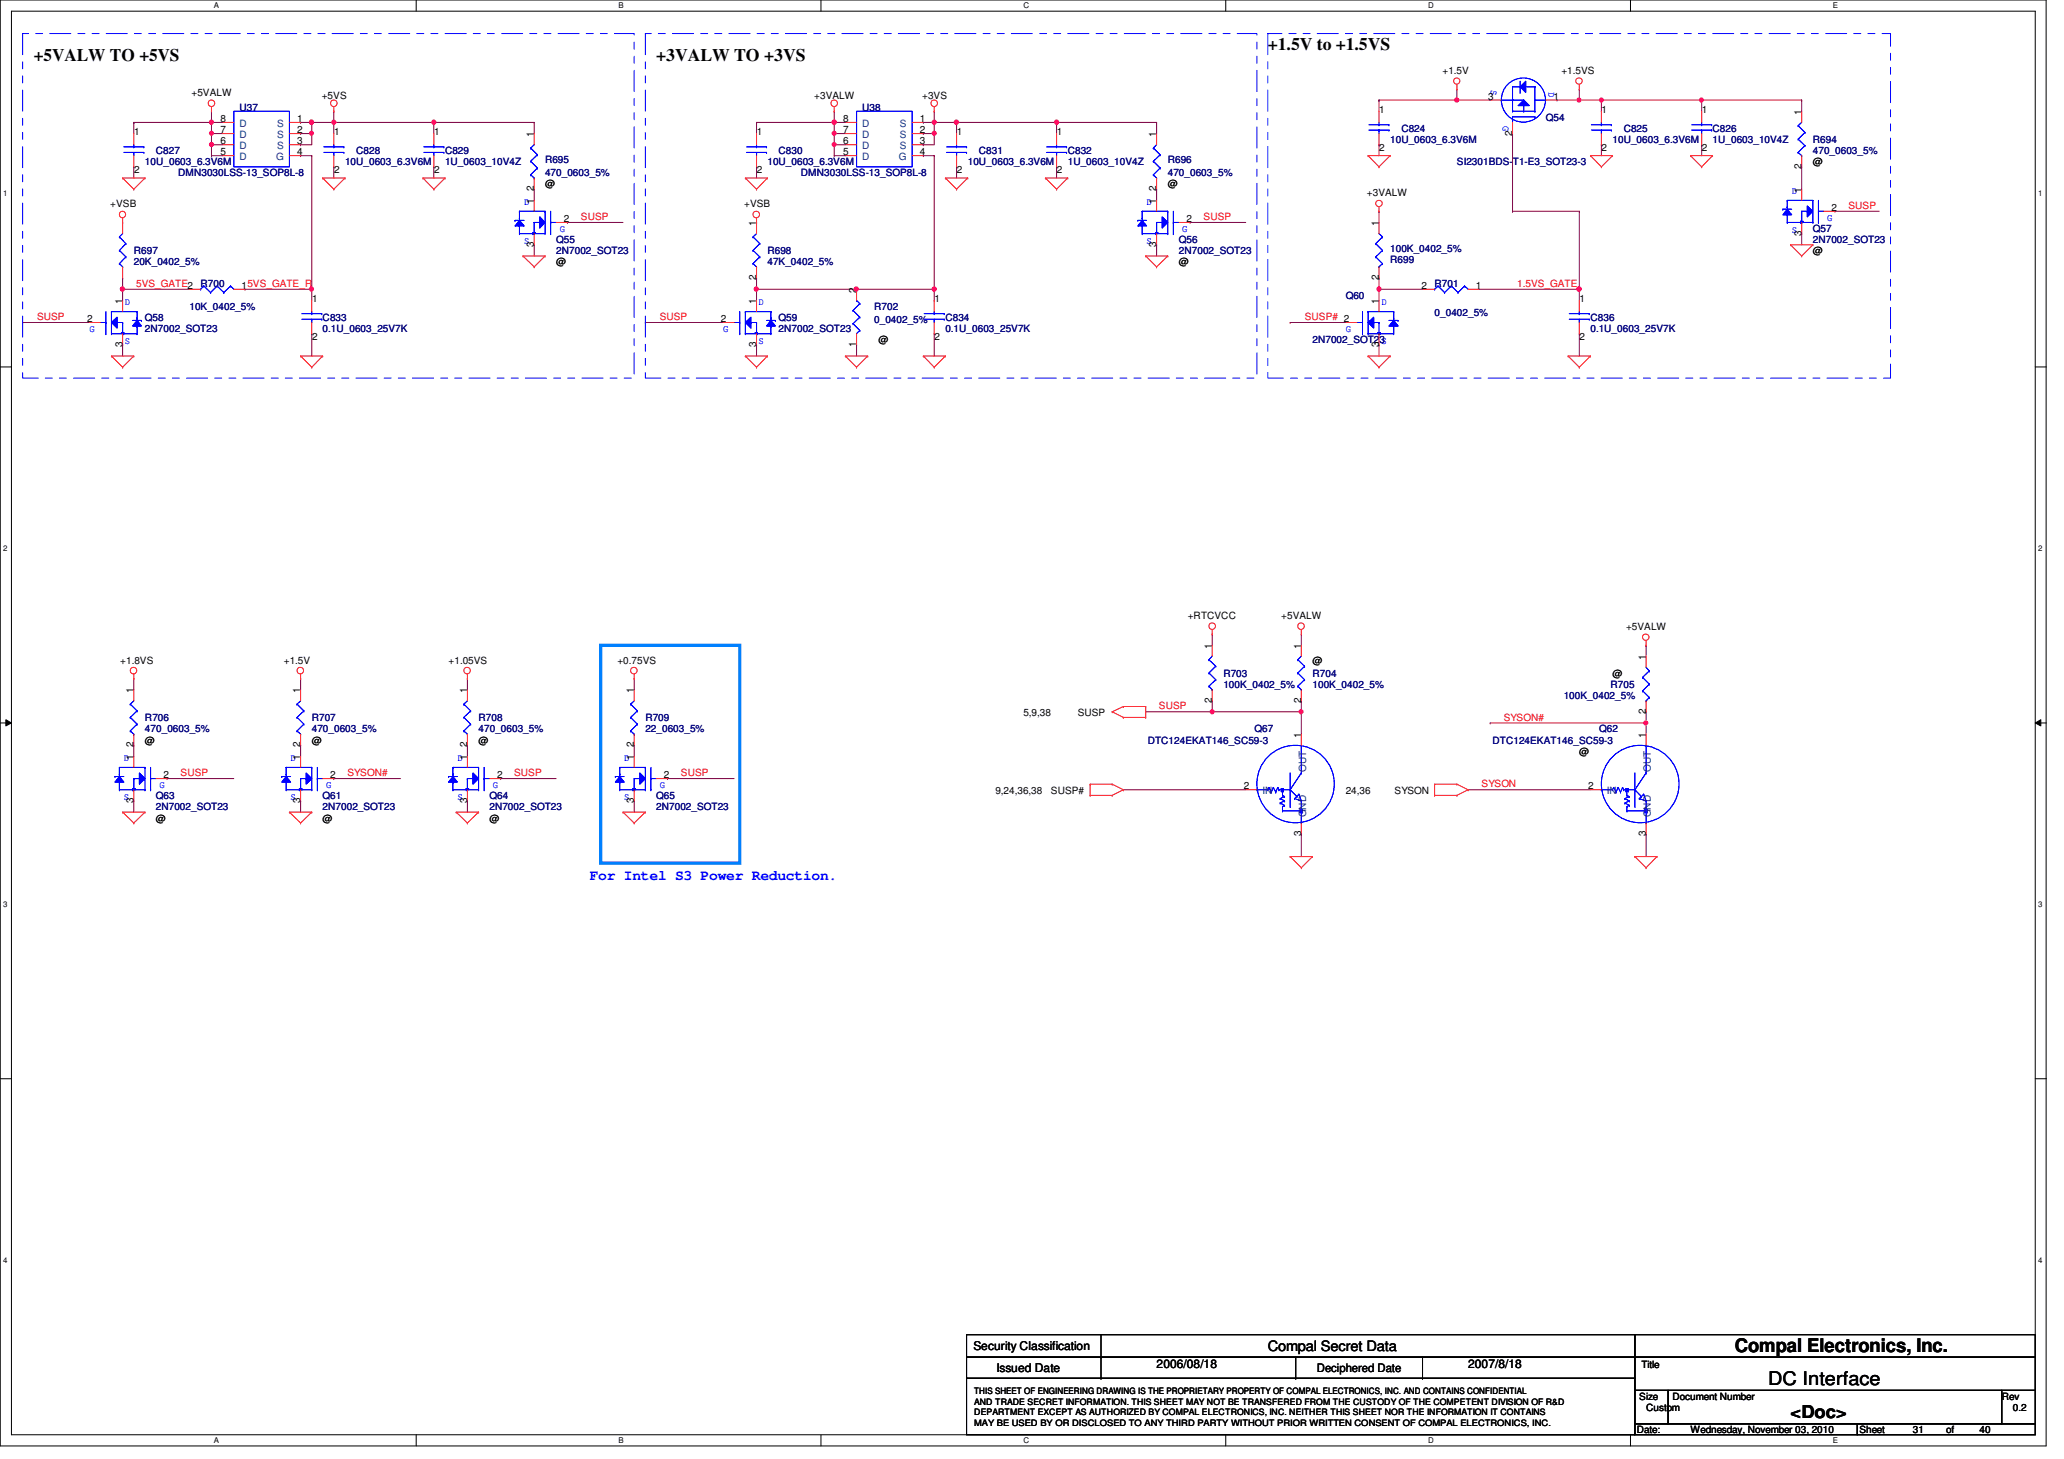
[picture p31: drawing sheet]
<svg xmlns="http://www.w3.org/2000/svg" width="297mm" height="210mm" viewBox="0 0 297 210" stroke-linecap="round" stroke-linejoin="round" font-family="sans-serif">
<defs><g id="words">
<g font-size="2.7">
<text x="249.7" y="194.6">Compal Electronics, Inc.</text>
<text x="254.5" y="199.3">DC Interface</text>
</g>
<g font-size="2.5">
<text x="4.9" y="8.7">+5VALW TO +5VS</text>
<text x="94.4" y="8.7">+3VALW TO +3VS</text>
<text x="182.5" y="7.2">+1.5V to +1.5VS</text>
<text x="257.7" y="204">&lt;Doc&gt;</text>
</g>
<text font-size="2.1" fill="#00f" x="84.9" y="126.5">For Intel S3 Power Reduction.</text>
<text font-size="2.1" x="182.5" y="194.4">Compal Secret Data</text>
<g font-size="1.7">
<text x="140.1" y="194.3">Security Classification</text>
<text x="143.4" y="197.3">Issued Date</text>
<text x="166.5" y="196.8">2006/08/18</text>
<text x="189.5" y="197.4">Deciphered Date</text>
<text x="211.3" y="196.8">2007/8/18</text>
</g>
<g font-size="1.4">
<text x="207.6" y="10.6">+1.5V</text>
<text x="224.7" y="10.6">+1.5VS</text>
<text x="27.6" y="13.8">+5VALW</text>
<text x="31.7" y="17.6">8</text>
<text x="42.8" y="17.6">1</text>
<text x="46.3" y="14.2">+5VS</text>
<text x="117.2" y="14.2">+3VALW</text>
<text x="121.4" y="17.6">8</text>
<text x="132.4" y="17.6">1</text>
<text x="132.7" y="14.2">+3VS</text>
<text x="198.5" y="16.2">1</text>
<text x="214.2" y="14.4">3</text>
<text x="223.6" y="14.4">1</text>
<text x="230.5" y="16.2">1</text>
<text x="244.9" y="16.2">1</text>
<text x="259.2" y="16.5" transform="rotate(-90 259.2 16.5)">1</text>
<text x="19.3" y="19.4">1</text>
<text x="31.7" y="22.4">5</text>
<text x="31.7" y="20.8">6</text>
<text x="31.7" y="19.2">7</text>
<text x="42.8" y="19.2">2</text>
<text x="42.8" y="20.8">3</text>
<text x="42.8" y="22.4">4</text>
<text x="48.1" y="19.4">1</text>
<text x="62.5" y="19.4">1</text>
<text x="76.8" y="19.7" transform="rotate(-90 76.8 19.7)">1</text>
<text x="108.9" y="19.4">1</text>
<text x="121.4" y="22.4">5</text>
<text x="121.4" y="20.8">6</text>
<text x="121.4" y="19.2">7</text>
<text x="132.4" y="19.2">2</text>
<text x="132.4" y="20.8">3</text>
<text x="132.4" y="22.4">4</text>
<text x="137.7" y="19.4">1</text>
<text x="152.1" y="19.4">1</text>
<text x="166.4" y="19.7" transform="rotate(-90 166.4 19.7)">1</text>
<text x="198.5" y="21.7">2</text>
<text x="217.6" y="19.5" transform="rotate(-90 217.6 19.5)">2</text>
<text x="230.5" y="21.7">2</text>
<text x="244.9" y="21.7">2</text>
<text x="260.9" y="23.7">@</text>
<text x="15.9" y="29.8">+VSB</text>
<text x="19.3" y="24.8">2</text>
<text x="48.1" y="24.8">2</text>
<text x="62.5" y="24.8">2</text>
<text x="76.8" y="29.3" transform="rotate(-90 76.8 29.3)">1</text>
<text x="76.8" y="27.5" transform="rotate(-90 76.8 27.5)">2</text>
<text x="78.4" y="27">@</text>
<text x="107.1" y="29.8">+VSB</text>
<text x="108.9" y="24.8">2</text>
<text x="137.7" y="24.8">2</text>
<text x="152.1" y="24.8">2</text>
<text x="166.4" y="29.3" transform="rotate(-90 166.4 29.3)">1</text>
<text x="166.4" y="27.5" transform="rotate(-90 166.4 27.5)">2</text>
<text x="168.1" y="27">@</text>
<text x="196.7" y="28.2">+3VALW</text>
<text x="259.2" y="27.7" transform="rotate(-90 259.2 27.7)">1</text>
<text x="259.2" y="24.3" transform="rotate(-90 259.2 24.3)">2</text>
<text x="76.8" y="35.5" transform="rotate(-90 76.8 35.5)">3</text>
<text x="81.1" y="32">2</text>
<text x="108.8" y="32.5" transform="rotate(-90 108.8 32.5)">1</text>
<text x="166.4" y="35.5" transform="rotate(-90 166.4 35.5)">3</text>
<text x="170.8" y="32">2</text>
<text x="198.4" y="32.5" transform="rotate(-90 198.4 32.5)">1</text>
<text x="259.2" y="33.9" transform="rotate(-90 259.2 33.9)">3</text>
<text x="263.6" y="30.4">2</text>
<text x="34.8" y="41.6">15VS_GATE_R</text>
<text x="80" y="38.2">@</text>
<text x="108.8" y="40.3" transform="rotate(-90 108.8 40.3)">2</text>
<text x="169.7" y="38.2">@</text>
<text x="198.4" y="40.3" transform="rotate(-90 198.4 40.3)">2</text>
<text x="204.6" y="41.6">2</text>
<text x="212.4" y="41.6">1</text>
<text x="260.9" y="36.6">@</text>
<text x="12.5" y="46.4">2</text>
<text x="17.6" y="43.7" transform="rotate(-90 17.6 43.7)">1</text>
<text x="44.9" y="43.4">1</text>
<text x="103.8" y="46.4">2</text>
<text x="108.8" y="43.7" transform="rotate(-90 108.8 43.7)">1</text>
<text x="123.2" y="42.1" transform="rotate(-90 123.2 42.1)">2</text>
<text x="134.5" y="43.4">1</text>
<text x="198.4" y="43.7" transform="rotate(-90 198.4 43.7)">1</text>
<text x="227.3" y="43.4">1</text>
<text x="17.6" y="49.9" transform="rotate(-90 17.6 49.9)">3</text>
<text x="44.9" y="48.9">2</text>
<text x="108.8" y="49.9" transform="rotate(-90 108.8 49.9)">3</text>
<text x="123.2" y="49.9" transform="rotate(-90 123.2 49.9)">1</text>
<text x="126.4" y="49.4">@</text>
<text x="134.5" y="48.9">2</text>
<text x="198.4" y="49.9" transform="rotate(-90 198.4 49.9)">3</text>
<text x="227.3" y="48.9">2</text>
<text x="170.9" y="89.1">+RTCVCC</text>
<text x="184.4" y="89.1">+5VALW</text>
<text x="17.3" y="95.5">+1.8VS</text>
<text x="40.8" y="95.5">+1.5V</text>
<text x="64.6" y="95.5">+1.05VS</text>
<text x="88.9" y="95.5">+0.75VS</text>
<text x="174.4" y="93.3" transform="rotate(-90 174.4 93.3)">1</text>
<text x="187.2" y="93.3" transform="rotate(-90 187.2 93.3)">1</text>
<text x="188.9" y="95.5">@</text>
<text x="234" y="90.6">+5VALW</text>
<text x="236.9" y="94.9" transform="rotate(-90 236.9 94.9)">1</text>
<text x="19.2" y="99.7" transform="rotate(-90 19.2 99.7)">1</text>
<text x="43.2" y="99.7" transform="rotate(-90 43.2 99.7)">1</text>
<text x="67.2" y="99.7" transform="rotate(-90 67.2 99.7)">1</text>
<text x="91.2" y="99.7" transform="rotate(-90 91.2 99.7)">1</text>
<text x="174.4" y="101.1" transform="rotate(-90 174.4 101.1)">2</text>
<text x="187.2" y="101.1" transform="rotate(-90 187.2 101.1)">2</text>
<text x="232.1" y="97.4">@</text>
<text x="19.2" y="107.5" transform="rotate(-90 19.2 107.5)">2</text>
<text x="20.9" y="107">@</text>
<text x="43.2" y="107.5" transform="rotate(-90 43.2 107.5)">2</text>
<text x="44.9" y="107">@</text>
<text x="67.2" y="107.5" transform="rotate(-90 67.2 107.5)">2</text>
<text x="68.9" y="107">@</text>
<text x="91.2" y="107.5" transform="rotate(-90 91.2 107.5)">2</text>
<text x="147.3" y="103">5,9,38</text>
<text x="155.1" y="103">SUSP</text>
<text x="187.2" y="106.1" transform="rotate(-90 187.2 106.1)">1</text>
<text x="236.9" y="106.1" transform="rotate(-90 236.9 106.1)">1</text>
<text x="236.9" y="102.7" transform="rotate(-90 236.9 102.7)">2</text>
<text x="19.2" y="109.3" transform="rotate(-90 19.2 109.3)">1</text>
<text x="23.5" y="112">2</text>
<text x="43.2" y="109.3" transform="rotate(-90 43.2 109.3)">1</text>
<text x="47.5" y="112">2</text>
<text x="67.2" y="109.3" transform="rotate(-90 67.2 109.3)">1</text>
<text x="71.5" y="112">2</text>
<text x="91.2" y="109.3" transform="rotate(-90 91.2 109.3)">1</text>
<text x="95.5" y="112">2</text>
<text x="179" y="113.6">2</text>
<text x="227.3" y="108.6">@</text>
<text x="228.6" y="113.6">2</text>
<text x="19.2" y="115.5" transform="rotate(-90 19.2 115.5)">3</text>
<text x="22.4" y="118.2">@</text>
<text x="43.2" y="115.5" transform="rotate(-90 43.2 115.5)">3</text>
<text x="46.4" y="118.2">@</text>
<text x="67.2" y="115.5" transform="rotate(-90 67.2 115.5)">3</text>
<text x="70.4" y="118.2">@</text>
<text x="91.2" y="115.5" transform="rotate(-90 91.2 115.5)">3</text>
<text x="143.3" y="114.2">9,24,36,38</text>
<text x="151.3" y="114.2">SUSP#</text>
<text x="193.7" y="114.2">24,36</text>
<text x="200.7" y="114.2">SYSON</text>
<text x="187.2" y="120.3" transform="rotate(-90 187.2 120.3)">3</text>
<text x="236.9" y="120.3" transform="rotate(-90 236.9 120.3)">3</text>
<text x="236.2" y="196.8">Title</text>
<text x="235.9" y="201.4">Size</text>
<text x="236.9" y="203">Custom</text>
<text x="240.7" y="201.4">Document Number</text>
<text x="288.1" y="201.4">Rev</text>
<text x="289.7" y="203">0.2</text>
<text x="235.6" y="206.2">Date:</text>
<text x="243.3" y="206.2">Wednesday, November 03, 2010</text>
<text x="267.6" y="206.2">Sheet</text>
<text x="275.3" y="206.2">31</text>
<text x="280.1" y="206.2">of</text>
<text x="284.9" y="206.2">40</text>
</g>
<g font-size="1.4" fill="#000080">
<text x="34.5" y="15.9">U37</text>
<text x="124.1" y="15.9">U38</text>
<text x="222.5" y="17.4">Q54</text>
<text x="20.9" y="23.7">10U_0603_6.3V6M</text>
<text x="22.4" y="22.2">C827</text>
<text x="49.7" y="23.7">10U_0603_6.3V6M</text>
<text x="51.3" y="22.2">C828</text>
<text x="64" y="22.2">C829</text>
<text x="64" y="23.7">1U_0603_10V4Z</text>
<text x="78.4" y="23.5">R695</text>
<text x="110.4" y="23.7">10U_0603_6.3V6M</text>
<text x="112.1" y="22.2">C830</text>
<text x="139.3" y="23.7">10U_0603_6.3V6M</text>
<text x="140.9" y="22.2">C831</text>
<text x="153.7" y="22.2">C832</text>
<text x="153.7" y="23.7">1U_0603_10V4Z</text>
<text x="168.1" y="23.5">R696</text>
<text x="200.1" y="20.6">10U_0603_6.3V6M</text>
<text x="201.7" y="19">C824</text>
<text x="209.7" y="23.7">SI2301BDS-T1-E3_SOT23-3</text>
<text x="232.1" y="20.6">10U_0603_6.3V6M</text>
<text x="233.7" y="19">C825</text>
<text x="246.5" y="19">C826</text>
<text x="246.5" y="20.6">1U_0603_10V4Z</text>
<text x="260.9" y="20.6">R694</text>
<text x="260.9" y="22.2">470_0603_5%</text>
<text x="25.7" y="25.4">DMN3030LSS-13_SOP8L-8</text>
<text x="78.4" y="25.4">470_0603_5%</text>
<text x="115.3" y="25.4">DMN3030LSS-13_SOP8L-8</text>
<text x="168.1" y="25.4">470_0603_5%</text>
<text x="80" y="35">Q55</text>
<text x="169.7" y="35">Q56</text>
<text x="260.9" y="33.4">Q57</text>
<text x="260.9" y="35">2N7002_SOT23</text>
<text x="19.3" y="36.6">R697</text>
<text x="19.3" y="38.2">20K_0402_5%</text>
<text x="28.9" y="41.4">R700</text>
<text x="80" y="36.6">2N7002_SOT23</text>
<text x="110.4" y="36.6">R698</text>
<text x="110.4" y="38.2">47K_0402_5%</text>
<text x="169.7" y="36.6">2N7002_SOT23</text>
<text x="200.1" y="37.8">R699</text>
<text x="200.1" y="36.2">100K_0402_5%</text>
<text x="206.5" y="41.4">R701</text>
<text x="20.9" y="46.2">Q58</text>
<text x="20.9" y="47.8">2N7002_SOT23</text>
<text x="27.3" y="44.6">10K_0402_5%</text>
<text x="46.4" y="46.2">C833</text>
<text x="46.4" y="47.8">0.1U_0603_25V7K</text>
<text x="112.1" y="46.2">Q59</text>
<text x="112.1" y="47.8">2N7002_SOT23</text>
<text x="125.8" y="44.6">R702</text>
<text x="125.8" y="46.5">0_0402_5%</text>
<text x="136.1" y="46.2">C834</text>
<text x="136.1" y="47.8">0.1U_0603_25V7K</text>
<text x="193.7" y="43">Q60</text>
<text x="206.5" y="45.5">0_0402_5%</text>
<text x="228.9" y="46.2">C836</text>
<text x="228.9" y="47.8">0.1U_0603_25V7K</text>
<text x="188.9" y="49.4">2N7002_SOT23S</text>
<text x="176.1" y="97.4">R703</text>
<text x="176.1" y="99">100K_0402_5%</text>
<text x="188.9" y="97.4">R704</text>
<text x="188.9" y="99">100K_0402_5%</text>
<text x="225" y="100.6">100K_0402_5%</text>
<text x="231.8" y="99">R705</text>
<text x="20.9" y="103.8">R706</text>
<text x="20.9" y="105.4">470_0603_5%</text>
<text x="44.9" y="103.8">R707</text>
<text x="44.9" y="105.4">470_0603_5%</text>
<text x="68.9" y="103.8">R708</text>
<text x="68.9" y="105.4">470_0603_5%</text>
<text x="92.9" y="103.8">R709</text>
<text x="92.9" y="105.4">22_0603_5%</text>
<text x="165.2" y="107">DTC124EKAT146_SC59-3</text>
<text x="180.5" y="105.4">Q67</text>
<text x="214.8" y="107">DTC124EKAT146_SC59-3</text>
<text x="230.2" y="105.4">Q62</text>
<text x="22.4" y="115">Q63</text>
<text x="22.4" y="116.6">2N7002_SOT23</text>
<text x="46.4" y="115">Q61</text>
<text x="46.4" y="116.6">2N7002_SOT23</text>
<text x="70.4" y="115">Q64</text>
<text x="70.4" y="116.6">2N7002_SOT23</text>
<text x="94.4" y="115">Q65</text>
<text x="94.4" y="116.6">2N7002_SOT23</text>
</g>
<g font-size="1.4" fill="#00f">
<text x="214.5" y="13" transform="rotate(90 214.5 13)">S</text>
<text x="222.8" y="13.3" transform="rotate(90 222.8 13.3)">D</text>
<text x="216.3" y="18.1" transform="rotate(90 216.3 18.1)">G</text>
<text x="75.4" y="29.5">D</text>
<text x="165" y="29.5">D</text>
<text x="257.8" y="27.9">D</text>
<text x="75.4" y="35.1">S</text>
<text x="80.6" y="33.4">G</text>
<text x="165" y="35.1">S</text>
<text x="170.1" y="33.4">G</text>
<text x="257.8" y="33.5">S</text>
<text x="263" y="31.7">G</text>
<text x="12.9" y="47.8">G</text>
<text x="18" y="43.9">D</text>
<text x="104.1" y="47.8">G</text>
<text x="109.2" y="43.9">D</text>
<text x="193.7" y="47.8">G</text>
<text x="198.8" y="43.9">D</text>
<text x="18" y="49.5">S</text>
<text x="109.2" y="49.5">S</text>
<text x="17.8" y="109.5">D</text>
<text x="22.9" y="113.4">G</text>
<text x="41.8" y="109.5">D</text>
<text x="46.9" y="113.4">G</text>
<text x="65.8" y="109.5">D</text>
<text x="70.9" y="113.4">G</text>
<text x="89.8" y="109.5">D</text>
<text x="95" y="113.4">G</text>
<text x="17.8" y="115.1">S</text>
<text x="41.8" y="115.1">S</text>
<text x="65.8" y="115.1">S</text>
<text x="89.8" y="115.1">S</text>
</g>
<g font-size="1.4" fill="#004080">
<text x="34.5" y="23.1">D</text>
<text x="34.5" y="21.5">D</text>
<text x="34.5" y="19.9">D</text>
<text x="34.5" y="18.3">D</text>
<text x="39.7" y="23.1">G</text>
<text x="39.9" y="18.3">S</text>
<text x="39.9" y="19.9">S</text>
<text x="39.9" y="21.5">S</text>
<text x="124.1" y="23.1">D</text>
<text x="124.1" y="21.5">D</text>
<text x="124.1" y="19.9">D</text>
<text x="124.1" y="18.3">D</text>
<text x="129.4" y="23.1">G</text>
<text x="129.5" y="18.3">S</text>
<text x="129.5" y="19.9">S</text>
<text x="129.5" y="21.5">S</text>
<text x="188" y="111.1" transform="rotate(-90 188 111.1)">OUT</text>
<text x="237.6" y="111.1" transform="rotate(-90 237.6 111.1)">OUT</text>
<text x="181.7" y="114.3">IN</text>
<text x="188" y="117.6" transform="rotate(-90 188 117.6)">GND</text>
<text x="231.3" y="114.3">IN</text>
<text x="237.6" y="117.6" transform="rotate(-90 237.6 117.6)">GND</text>
</g>
<g font-size="1.4" fill="#f00">
<text x="83.6" y="31.7">SUSP</text>
<text x="173.2" y="31.7">SUSP</text>
<text x="266" y="30.1">SUSP</text>
<text x="19.6" y="41.3">5VS_GATE2</text>
<text x="218.4" y="41.3">1.5VS_GATE</text>
<text x="5.3" y="46.1">SUSP</text>
<text x="95" y="46.1">SUSP</text>
<text x="187.8" y="46.1">SUSP# 2</text>
<text x="166.8" y="102.1">SUSP</text>
<text x="216.4" y="103.7">SYSON#</text>
<text x="26" y="111.7">SUSP</text>
<text x="50" y="111.7">SYSON#</text>
<text x="74" y="111.7">SUSP</text>
<text x="98" y="111.7">SUSP</text>
<text x="213.2" y="113.3">SYSON</text>
</g>
<g font-size="1.3">
<text x="140.2" y="203.6">DEPARTMENT EXCEPT AS AUTHORIZED BY COMPAL ELECTRONICS, INC. NEITHER THIS SHEET NOR THE INFORMATION IT CONTAINS</text>
<text x="140.2" y="200.6">THIS SHEET OF ENGINEERING DRAWING IS THE PROPRIETARY PROPERTY OF COMPAL ELECTRONICS, INC. AND CONTAINS CONFIDENTIAL</text>
<text x="140.2" y="202.1">AND TRADE SECRET INFORMATION. THIS SHEET MAY NOT BE TRANSFERED FROM THE CUSTODY OF THE COMPETENT DIVISION OF R&amp;D</text>
<text x="140.2" y="205.1">MAY BE USED BY OR DISCLOSED TO ANY THIRD PARTY WITHOUT PRIOR WRITTEN CONSENT OF COMPAL ELECTRONICS, INC.</text>
</g>
<g font-size="1.1">
<text x="30.8" y="1.1">A</text>
<text x="89" y="1.1">B</text>
<text x="147.3" y="1.1">C</text>
<text x="205.5" y="1.1">D</text>
<text x="263.8" y="1.1">E</text>
<text x=".5" y="28.2">1</text>
<text x="293.3" y="28.2">1</text>
<text x=".5" y="79.3">2</text>
<text x="293.3" y="79.3">2</text>
<text x=".5" y="130.6">3</text>
<text x="293.3" y="130.6">3</text>
<text x=".5" y="181.7">4</text>
<text x="293.3" y="181.7">4</text>
<text x="30.8" y="207.6">A</text>
<text x="89" y="207.6">B</text>
<text x="147.3" y="207.6">C</text>
<text x="205.5" y="207.6">D</text>
<text x="263.8" y="207.6">E</text>
</g>
</g></defs>
<path d="M0 0h294.5v208h-294.5zM1.6 1.6h291.3v204.8h-291.3z" fill="none" stroke="#000" stroke-width=".14"/>
<g fill="#fff">
<path d="M30.8 .2h.7v1.2h-.7z"/>
<path d="M30.8 206.6h.7v1.2h-.7z"/>
</g>
<path d="M59.9 0v1.6M59.9 206.4v1.6" fill="none" stroke="#000" stroke-width=".14"/>
<g fill="#fff">
<path d="M89 .2h.7v1.2h-.7z"/>
<path d="M89 206.6h.7v1.2h-.7z"/>
</g>
<path d="M118.1 0v1.6M118.1 206.4v1.6" fill="none" stroke="#000" stroke-width=".14"/>
<g fill="#fff">
<path d="M147.3 .2h.7v1.2h-.7z"/>
<path d="M147.3 206.6h.7v1.2h-.7z"/>
</g>
<path d="M176.4 0v1.6M176.4 206.4v1.6" fill="none" stroke="#000" stroke-width=".14"/>
<g fill="#fff">
<path d="M205.5 .2h.8v1.2h-.8z"/>
<path d="M205.5 206.6h.8v1.2h-.8z"/>
</g>
<path d="M234.6 0v1.6M234.6 206.4v1.6" fill="none" stroke="#000" stroke-width=".14"/>
<g fill="#fff">
<path d="M263.8 .2h.7v1.2h-.7z"/>
<path d="M263.8 206.6h.7v1.2h-.7z"/>
<path d="M.5 27.2h.6v1.2h-.6z"/>
<path d="M293.3 27.2h.6v1.2h-.6z"/>
<path d="M.5 78.4h.6v1.1h-.6z"/>
<path d="M293.3 78.4h.6v1.1h-.6z"/>
</g>
<path d="M0 52.8h1.6M292.9 52.8h1.6" fill="none" stroke="#000" stroke-width=".14"/>
<g fill="#fff">
<path d="M.5 129.6h.6v1.2h-.6z"/>
<path d="M293.3 129.6h.6v1.2h-.6z"/>
</g>
<path d="M0 104h1.6M.8 103.5l.8 .5-.8 .4zM292.9 104l.8-.5v.9zM292.9 104h1.6" fill="none" stroke="#000" stroke-width=".14"/>
<path d="M.8 103.5l.8 .5-.8 .4zM292.9 104l.8-.5v.9z" fill="#000"/>
<g fill="#fff">
<path d="M.5 180.8h.6v1.1h-.6z"/>
<path d="M293.3 180.8h.6v1.1h-.6z"/>
</g>
<path d="M0 155.2h1.6M292.9 155.2h1.6" fill="none" stroke="#000" stroke-width=".14"/>
<g fill="none" stroke="#800040" stroke-width=".14">
<path d="M76.9 17.6h.1M76.9 17.6v1.6M132.9 17.6h.1M132.9 17.6h1.5M30.4 20.8h.1M30.4 20.8h1.6M43.3 20.8h.1M43.3 20.8h1.6M62.4 24h.1M62.4 24v1.6M76.9 35.2h.1M76.9 27.2h.1"/>
<path d="M76.9 27.2v1.6M76.9 35.2v1.6M81.7 32h.1M81.7 32h8M132.9 20.8h.1M132.9 20.8h1.5"/>
</g>
<circle cx="134.4" cy="17.6" r=".31" fill="#f0f"/>
<circle cx="134.4" cy="17.6" r=".31" fill="none" stroke="#f0f" stroke-width=".14"/>
<path d="M209.7 14.4h.1M209.7 14.4h4.8M244.9 14.4h.1M244.9 14.4v1.6M30.4 22.4h.1M30.4 22.4h1.6M43.3 22.4h.1M43.3 22.4h1.6M230.5 20.8h.1M230.5 20.8v1.6M244.9 20.8h.1M244.9 20.8v1.6" fill="none" stroke="#800040" stroke-width=".14"/>
<circle cx="209.7" cy="14.4" r=".31" fill="#f0f"/>
<circle cx="209.7" cy="14.4" r=".31" fill="none" stroke="#f0f" stroke-width=".14"/>
<path d="M209.7 12.8h.1M209.7 12.8v1.6M244.9 14.4h.1M244.9 14.4h14.4" fill="none" stroke="#800040" stroke-width=".14"/>
<circle cx="244.9" cy="14.4" r=".3" fill="#f0f"/>
<circle cx="244.9" cy="14.4" r=".3" fill="none" stroke="#f0f" stroke-width=".14"/>
<g fill="none" stroke="#800040" stroke-width=".14">
<path d="M44.9 17.6h.1M44.9 17.6h3.1M224.1 14.4h.1M224.1 14.4h3.2M230.5 14.4h.1M230.5 14.4v1.6M259.3 14.4h.1M259.3 14.4v1.6M259.3 24h.1M259.3 33.6h.1M259.3 24v3.2M259.3 33.6v1.6"/>
<path d="M264.1 30.4h.1M264.1 30.4h6.4"/>
</g>
<circle cx="44.8" cy="17.6" r=".31" fill="#f0f"/>
<circle cx="44.8" cy="17.6" r=".31" fill="none" stroke="#f0f" stroke-width=".14"/>
<path d="M134.4 17.6h.1M134.4 17.6v1.6M120.1 20.8h.1M120.1 20.8h1.6" fill="none" stroke="#800040" stroke-width=".14"/>
<circle cx="120.1" cy="20.8" r=".3" fill="#f0f"/>
<circle cx="120.1" cy="20.8" r=".3" fill="none" stroke="#f0f" stroke-width=".14"/>
<path d="M120.1 19.2h.1M120.1 19.2h1.6M227.3 30.4h.1M227.3 30.4v11.2" fill="none" stroke="#800040" stroke-width=".14"/>
<circle cx="227.2" cy="41.6" r=".31" fill="#f0f"/>
<circle cx="227.2" cy="41.6" r=".31" fill="none" stroke="#f0f" stroke-width=".14"/>
<path d="M44.9 41.6h.1M44.9 41.6v1.6" fill="none" stroke="#800040" stroke-width=".14"/>
<circle cx="44.8" cy="41.6" r=".31" fill="#f0f"/>
<circle cx="44.8" cy="41.6" r=".31" fill="none" stroke="#f0f" stroke-width=".14"/>
<g fill="none" stroke="#800040" stroke-width=".14">
<path d="M30.4 17.6h.1M30.4 17.6h1.6M120.1 16h.1M120.1 16v1.6M198.5 14.4h.1M198.5 14.4v1.6M198.5 14.4h11.2M120.1 22.4h.1M120.1 20.8h.1M120.1 22.4h1.6M120.1 20.8v1.6M198.5 20.8h.1"/>
<path d="M198.5 20.8v1.6M44.9 48h.1M44.9 48v3.2"/>
</g>
<circle cx="30.4" cy="17.6" r=".31" fill="#f0f"/>
<circle cx="30.4" cy="17.6" r=".31" fill="none" stroke="#f0f" stroke-width=".14"/>
<path d="M132.9 19.2h.1M132.9 19.2h1.5" fill="none" stroke="#800040" stroke-width=".14"/>
<circle cx="134.4" cy="19.2" r=".3" fill="#f0f"/>
<circle cx="134.4" cy="19.2" r=".3" fill="none" stroke="#f0f" stroke-width=".14"/>
<g fill="none" stroke="#800040" stroke-width=".14">
<path d="M134.4 16h.1M134.4 16v1.6M166.5 17.6h.1M166.5 17.6v1.6M166.5 35.2h.1M166.5 27.2h.1M166.5 27.2v1.6M166.5 35.2v1.6M171.3 32h.1M171.3 32h8M185.7 46.4h.1M185.7 46.4h8"/>
<path d="M198.5 41.6h.1M198.5 41.6v1.6"/>
</g>
<circle cx="198.4" cy="41.6" r=".31" fill="#f0f"/>
<circle cx="198.4" cy="41.6" r=".31" fill="none" stroke="#f0f" stroke-width=".14"/>
<g fill="none" stroke="#800040" stroke-width=".14">
<path d="M19.3 17.6h.1M19.3 17.6v1.6M43.3 19.2h.1M44.9 17.6h.1M44.9 17.6v1.6h-1.6M3.3 46.4h.1M3.3 46.4h9.6M17.6 41.6h.1M17.6 41.6v1.6M198.5 49.6h.1M198.5 49.6v1.6M227.3 41.6h.1"/>
<path d="M227.3 41.6v1.6"/>
</g>
<circle cx="44.8" cy="17.6" r=".31" fill="#f0f"/>
<circle cx="44.8" cy="17.6" r=".31" fill="none" stroke="#f0f" stroke-width=".14"/>
<path d="M48 17.6h.1M48 17.6h14.4" fill="none" stroke="#800040" stroke-width=".14"/>
<circle cx="62.4" cy="17.6" r=".31" fill="#f0f"/>
<circle cx="62.4" cy="17.6" r=".31" fill="none" stroke="#f0f" stroke-width=".14"/>
<circle cx="48" cy="17.6" r=".31" fill="#f0f"/>
<circle cx="48" cy="17.6" r=".31" fill="none" stroke="#f0f" stroke-width=".14"/>
<path d="M30.4 19.2h.1M30.4 19.2v1.6" fill="none" stroke="#800040" stroke-width=".14"/>
<circle cx="30.4" cy="19.2" r=".3" fill="#f0f"/>
<circle cx="30.4" cy="19.2" r=".3" fill="none" stroke="#f0f" stroke-width=".14"/>
<path d="M30.4 20.8h.1M30.4 20.8v1.6" fill="none" stroke="#800040" stroke-width=".14"/>
<circle cx="30.4" cy="20.8" r=".3" fill="#f0f"/>
<circle cx="30.4" cy="20.8" r=".3" fill="none" stroke="#f0f" stroke-width=".14"/>
<g fill="none" stroke="#800040" stroke-width=".14">
<path d="M30.4 19.2h.1M30.4 19.2h1.6M43.3 17.6h.1M43.3 17.6h1.6M44.9 19.2h.1M44.9 19.2v1.6M48 17.6h.1M48 16h.1M48 16v3.2M62.4 17.6h.1M62.4 17.6h14.5M62.4 17.6v1.6"/>
<path d="M48 24h.1M48 24v1.6"/>
</g>
<circle cx="44.8" cy="19.2" r=".3" fill="#f0f"/>
<circle cx="44.8" cy="19.2" r=".3" fill="none" stroke="#f0f" stroke-width=".14"/>
<g fill="none" stroke="#800040" stroke-width=".14">
<path d="M137.7 17.6h.1M137.7 17.6v1.6M152.1 17.6h.1M152.1 17.6v1.6M152.1 17.6h14.4M137.7 24h.1M137.7 24v1.6M152.1 24h.1M152.1 24v1.6M92.9 46.4h.1M92.9 46.4h11.2M108.9 49.6h.1"/>
<path d="M108.9 41.6h.1M108.9 41.6v1.6M108.9 49.6v1.6M134.4 48h.1M134.4 48v3.2M19.3 97.6h.1M19.3 97.6v1.6M43.3 97.6h.1M43.3 97.6v1.6M67.3 97.6h.1M67.3 97.6v1.6M19.3 115.2h.1"/>
<path d="M19.3 107.2h.1M19.3 107.2v1.6M19.3 115.2v1.6M24 112h.1M24 112h9.7M43.3 115.2h.1M43.3 107.2h.1M43.3 107.2v1.6M43.3 115.2v1.6M48 112h.1M48 112h9.7M67.3 115.2h.1"/>
<path d="M67.3 107.2h.1M67.3 107.2v1.6M67.3 115.2v1.6M72 112h.1M72 112h8M91.3 115.2h.1M91.3 115.2v1.6M96.1 112h.1M96.1 112h9.6"/>
</g>
<circle cx="152" cy="17.6" r=".31" fill="#f0f"/>
<circle cx="152" cy="17.6" r=".31" fill="none" stroke="#f0f" stroke-width=".14"/>
<path d="M108.9 17.6h.1M108.9 17.6v1.6M120.1 17.6h.1M120.1 17.6h1.6M108.9 24h.1M108.9 24v1.6" fill="none" stroke="#800040" stroke-width=".14"/>
<circle cx="120" cy="17.6" r=".31" fill="#f0f"/>
<circle cx="120" cy="17.6" r=".31" fill="none" stroke="#f0f" stroke-width=".14"/>
<path d="M123.3 41.6h.1M123.3 41.6h11.1" fill="none" stroke="#800040" stroke-width=".14"/>
<circle cx="123.2" cy="41.6" r=".31" fill="#f0f"/>
<circle cx="123.2" cy="41.6" r=".31" fill="none" stroke="#f0f" stroke-width=".14"/>
<path d="M132.9 22.4h.1M132.9 22.4h1.5M134.4 22.4h.1M134.4 22.4v19.2" fill="none" stroke="#800040" stroke-width=".14"/>
<circle cx="134.4" cy="41.6" r=".31" fill="#f0f"/>
<circle cx="134.4" cy="41.6" r=".31" fill="none" stroke="#f0f" stroke-width=".14"/>
<g fill="none" stroke="#800040" stroke-width=".14">
<path d="M19.3 17.6h.1M19.3 17.6h11.1M30.4 16h.1M30.4 17.6h.1M30.4 16v3.2M108.9 17.6h.1M108.9 17.6h11.2M120.1 17.6h.1M120.1 17.6v1.6M19.3 24h.1M19.3 24v1.6M17.6 40h.1"/>
<path d="M17.6 49.6h.1M17.6 40v1.6M17.6 49.6v1.6M108.9 40h.1M108.9 40v1.6"/>
</g>
<circle cx="120" cy="17.6" r=".31" fill="#f0f"/>
<circle cx="120" cy="17.6" r=".31" fill="none" stroke="#f0f" stroke-width=".14"/>
<path d="M137.7 17.6h.1M137.7 17.6h14.4" fill="none" stroke="#800040" stroke-width=".14"/>
<circle cx="137.6" cy="17.6" r=".32" fill="#f0f"/>
<circle cx="137.6" cy="17.6" r=".32" fill="none" stroke="#f0f" stroke-width=".14"/>
<path d="M120.1 19.2h.1M120.1 19.2v1.6M134.4 19.2h.1M134.4 17.6h.1M134.4 19.2v1.6M134.4 17.6h3.3" fill="none" stroke="#800040" stroke-width=".14"/>
<circle cx="120.1" cy="19.2" r=".3" fill="#f0f"/>
<circle cx="120.1" cy="19.2" r=".3" fill="none" stroke="#f0f" stroke-width=".14"/>
<path d="M227.3 14.4h.1M227.3 14.4h3.2M134.4 43.2h.1M134.4 41.6v1.6" fill="none" stroke="#800040" stroke-width=".14"/>
<circle cx="230.5" cy="14.4" r=".3" fill="#f0f"/>
<circle cx="230.5" cy="14.4" r=".3" fill="none" stroke="#f0f" stroke-width=".14"/>
<circle cx="227.2" cy="14.4" r=".3" fill="#f0f"/>
<circle cx="227.2" cy="14.4" r=".3" fill="none" stroke="#f0f" stroke-width=".14"/>
<path d="M227.3 12.8h.1M227.3 12.8v1.6M230.5 14.4h.1M230.5 14.4h14.4M198.5 30.4h.1M198.5 30.4v1.6M17.6 41.6h.1M17.6 41.6h9.7M227.3 48h.1M227.3 48v3.2" fill="none" stroke="#800040" stroke-width=".14"/>
<circle cx="17.6" cy="41.6" r=".32" fill="#f0f"/>
<circle cx="17.6" cy="41.6" r=".32" fill="none" stroke="#f0f" stroke-width=".14"/>
<path d="M108.9 41.6h.1M108.9 41.6h14.4M123.3 49.6h.1M123.3 49.6v1.6" fill="none" stroke="#800040" stroke-width=".14"/>
<circle cx="108.8" cy="41.6" r=".31" fill="#f0f"/>
<circle cx="108.8" cy="41.6" r=".31" fill="none" stroke="#f0f" stroke-width=".14"/>
<path d="M174.5 91.2h.1M174.5 91.2v1.6M187.3 91.2h.1M187.3 91.2v1.6M164.9 102.4h.1M164.9 102.4h22.4M174.5 100.8h.1M174.5 102.4h.1M174.5 100.8v1.6M187.3 120h.1M187.3 120v3.2" fill="none" stroke="#800040" stroke-width=".14"/>
<circle cx="187.2" cy="102.4" r=".3" fill="#f0f"/>
<circle cx="187.2" cy="102.4" r=".3" fill="none" stroke="#f0f" stroke-width=".14"/>
<circle cx="174.5" cy="102.4" r=".3" fill="#f0f"/>
<circle cx="174.5" cy="102.4" r=".3" fill="none" stroke="#f0f" stroke-width=".14"/>
<path d="M161.7 113.6h.1M161.7 113.6h17.6M187.3 102.4h.1M187.3 100.8h.1M187.3 100.8v4.8M214.5 104h.1M214.5 104h22.4M236.9 102.4h.1M236.9 104h.1M236.9 102.4v3.2" fill="none" stroke="#800040" stroke-width=".14"/>
<circle cx="236.9" cy="104" r=".3" fill="#f0f"/>
<circle cx="236.9" cy="104" r=".3" fill="none" stroke="#f0f" stroke-width=".14"/>
<g fill="none" stroke="#800040" stroke-width=".14">
<path d="M217.7 19.2v11.2M44.9 22.4h.1M44.9 22.4v19.2h-9.6M217.7 30.4h.1M217.7 30.4h9.6M35.3 41.6h.1M212.9 41.6h14.4M227.3 41.6h.1M91.3 97.6h.1M91.3 97.6v1.6M236.9 92.8h.1M236.9 92.8v1.6"/>
<path d="M91.3 107.2h.1M91.3 107.2v1.6M211.3 113.6h.1M211.3 113.6h17.6M236.9 120h.1M236.9 120v3.2"/>
</g>
<circle cx="227.2" cy="41.6" r=".31" fill="#f0f"/>
<circle cx="227.2" cy="41.6" r=".31" fill="none" stroke="#f0f" stroke-width=".14"/>
<path d="M198.5 41.6h.1M198.5 40h.1M198.5 41.6h6.4M198.5 40v1.6" fill="none" stroke="#800040" stroke-width=".14"/>
<g fill="none" stroke="#f00" stroke-width=".14">
<path d="M30.4 16h.1M30.4 15.4v.6M48 16h.1M48 15.4v.6M120.1 16h.1M120.1 15.4v.6M134.4 16h.1M134.4 15.4v.6M209.7 12.8h.1M209.7 12.1v.7M227.3 12.8h.1M227.3 12.1v.7"/>
<path d="M17.6 25.6h.1M17.6 32h.1M17.6 25.6h3.3M17.6 25.6l1.7 1.6M17.6 31.4v.6M19.3 27.2h.1M20.9 25.6h.1M20.9 25.6l-1.6 1.6M46.4 25.6h.1M46.4 25.6h3.3M46.4 25.6l1.6 1.6M48 27.2h.1"/>
<path d="M49.7 25.6h.1M49.7 25.6l-1.7 1.6M60.9 25.6h.1M60.9 25.6h3.1M60.9 25.6l1.5 1.6M62.4 27.2h.1M64 25.6h.1M64 25.6l-1.6 1.6M75.3 36.8h.1M75.3 36.8h3.1M75.3 36.8l1.6 1.6M76.9 38.4h.1"/>
<path d="M78.4 36.8h.1M78.4 36.8l-1.5 1.6M107.3 25.6h.1M107.3 25.6h3.1M107.3 25.6l1.6 1.6M108.9 27.2h.1M108.9 32h.1M108.9 31.4v2.2M108.9 38.4v1.6M110.4 25.6h.1M110.4 25.6l-1.5 1.6M136.1 25.6h.1"/>
<path d="M136.1 25.6h3.2M136.1 25.6l1.6 1.6M137.7 27.2h.1M139.3 25.6h.1M139.3 25.6l-1.6 1.6M150.4 25.6h.1M150.4 25.6h3.3M150.4 25.6l1.7 1.6M152.1 27.2h.1M153.7 25.6h.1M153.7 25.6l-1.6 1.6M164.9 36.8h.1"/>
<path d="M164.9 36.8h3.2M164.9 36.8l1.6 1.6M166.5 38.4h.1M168.1 36.8h.1M168.1 36.8l-1.6 1.6M196.9 22.4h.1M196.9 22.4h3.2M196.9 22.4l1.6 1.6M198.5 24h.1M198.5 30.4h.1M198.5 29.8v.6M200.1 22.4h.1"/>
<path d="M200.1 22.4l-1.6 1.6M228.9 22.4h.1M228.9 22.4h3.2M228.9 22.4l1.6 1.6M230.5 24h.1M232.1 22.4h.1M232.1 22.4l-1.6 1.6M243.3 22.4h.1M243.3 22.4h3.2M243.3 22.4l1.6 1.6M244.9 24h.1M246.5 22.4h.1"/>
<path d="M246.5 22.4l-1.6 1.6M257.7 35.2h.1M257.7 35.2h3.2M257.7 35.2l1.6 1.6M259.3 36.8h.1M260.9 35.2h.1M260.9 35.2l-1.6 1.6M16 51.2h.1M16 51.2h3.3M16 51.2l1.6 1.6M17.6 52.8h.1M19.3 51.2h.1"/>
<path d="M19.3 51.2l-1.7 1.6M43.3 51.2h.1M43.3 51.2h3.1M43.3 51.2l1.6 1.6M44.9 52.8h.1M46.4 51.2h.1M46.4 51.2l-1.5 1.6M107.3 51.2h.1M107.3 51.2h3.1M107.3 51.2l1.6 1.6M108.9 52.8h.1M110.4 51.2h.1"/>
<path d="M110.4 51.2l-1.5 1.6M121.7 51.2h.1M121.7 51.2h3.2M121.7 51.2l1.6 1.6M123.3 52.8h.1M124.9 51.2h.1M124.9 51.2l-1.6 1.6M132.9 51.2h.1M132.9 51.2h3.2M132.9 51.2l1.5 1.6M134.4 52.8h.1M136.1 51.2h.1"/>
<path d="M136.1 51.2l-1.7 1.6M196.9 51.2h.1M196.9 51.2h3.2M196.9 51.2l1.6 1.6M198.5 52.8h.1M200.1 51.2h.1M200.1 51.2l-1.6 1.6M225.7 51.2h.1M225.7 51.2h3.2M225.7 51.2l1.6 1.6M227.3 52.8h.1M228.9 51.2h.1"/>
<path d="M228.9 51.2l-1.6 1.6M19.3 97.6h.1M19.3 97v.6M43.3 97.6h.1M43.3 97v.6M43.3 99.2v1.6M67.3 97.6h.1M67.3 97v.6M91.3 97.6h.1M91.3 97v.6M174.5 91.2h.1M174.5 90.6v.6"/>
<path d="M187.3 91.2h.1M187.3 90.6v.6M236.9 92.8h.1M236.9 92.2v.6M17.6 116.8h.1M17.6 116.8h3.3M17.6 116.8l1.7 1.6M19.3 118.4h.1M20.9 116.8h.1M20.9 116.8l-1.6 1.6M41.7 116.8h.1M41.7 116.8h3.2"/>
<path d="M41.7 116.8l1.6 1.6M43.3 118.4h.1M43.3 105.6v1.6M44.9 116.8h.1M44.9 116.8l-1.6 1.6M65.7 116.8h.1M65.7 116.8h3.2M65.7 116.8l1.6 1.6M67.3 118.4h.1M68.9 116.8h.1M68.9 116.8l-1.6 1.6M89.7 116.8h.1"/>
<path d="M89.7 116.8h3.2M89.7 116.8l1.6 1.6M91.3 118.4h.1M92.9 116.8h.1M92.9 116.8l-1.6 1.6M156.9 114.4h.1M156.9 112.8h.1M156.9 114.4h3.2M156.9 112.8v1.6M156.9 112.8h3.2M160.1 102.4h.1M160.1 114.4h.1"/>
<path d="M160.1 112.8h.1M160.1 102.4l1.6 .8M160.1 112.8l1.6 .8M161.7 103.2h.1M161.7 101.6h.1M161.7 113.6h.1M161.7 103.2h3.2M161.7 101.6h3.2M161.7 101.6l-1.6 .8M161.7 113.6l-1.6 .8M164.9 103.2h.1M164.9 101.6h.1"/>
<path d="M164.9 101.6v1.6M179.3 113.6h1.6M187.3 105.6v1.6M187.3 118.4v1.6M206.5 112.8h.1M206.5 114.4h.1M206.5 114.4h3.2M206.5 112.8h3.2M206.5 112.8v1.6M209.7 112.8h.1M209.7 114.4h.1M209.7 112.8l1.6 .8"/>
<path d="M211.3 113.6h.1M211.3 113.6l-1.6 .8M185.7 123.2h.1M185.7 123.2h3.2M185.7 123.2l1.6 1.6M187.3 124.8h.1M188.9 123.2h.1M188.9 123.2l-1.6 1.6M235.3 123.2h.1M235.3 123.2h3.2M235.3 123.2l1.6 1.6M236.9 124.8h.1"/>
<path d="M238.5 123.2h.1M238.5 123.2l-1.6 1.6"/>
<circle cx="30.4" cy="14.9" r=".47"/>
<circle cx="48" cy="14.9" r=".47"/>
<circle cx="120" cy="14.9" r=".47"/>
<circle cx="134.4" cy="14.9" r=".47"/>
<circle cx="209.6" cy="11.7" r=".45"/>
<circle cx="227.2" cy="11.7" r=".46"/>
<circle cx="17.6" cy="30.9" r=".46"/>
<circle cx="108.8" cy="30.9" r=".47"/>
<circle cx="198.5" cy="29.3" r=".46"/>
<circle cx="19.2" cy="96.5" r=".47"/>
<circle cx="43.2" cy="96.5" r=".47"/>
<circle cx="67.2" cy="96.5" r=".47"/>
<circle cx="91.2" cy="96.5" r=".47"/>
<circle cx="174.4" cy="90.1" r=".47"/>
<circle cx="187.2" cy="90.1" r=".47"/>
<circle cx="236.9" cy="91.7" r=".46"/>
</g>
<g fill="none" stroke="#000" stroke-width=".14">
<path d="M139.1 192h96.2v3.2h-96.2zM139.1 195.2h96.2v3.1h-96.2zM139.1 198.3h96.2v8.1h-96.2zM158.4 195.2h.1M158.4 198.3h.1M158.4 192v6.3M186.5 198.3h.1M186.5 195.2v3.1M204.7 198.3h.1M204.7 195.2v3.1M235.3 192h57.6v3.2h-57.6zM235.3 195.2h57.6v4.8h-57.6z"/>
<path d="M235.3 200h4.8v4.9h-4.8zM235.3 204.9h32v1.5h-32zM240.1 200h48v4.9h-48zM267.3 204.9h25.6v1.5h-25.6zM288.1 200h4.8v4.9h-4.8z"/>
</g>
<path d="M3.3 4.8h88v49.6h-88zM92.9 4.8h88v49.6h-88zM182.5 4.8h89.6v49.6h-89.6z" fill="none" stroke="#00f" stroke-width=".14" stroke-dasharray="3 1 1 1 1 1"/>
<path d="M86.4 92.8h20.1v31.4h-20.1z" fill="none" stroke="#0080ff" stroke-width=".47"/>
<g fill="none" stroke="#00f" stroke-width=".14">
<path d="M108.4 34.1h.1M108.4 36h.1M108.4 37.9h.1M108.4 34.1l.9 1M108.4 36l.9 1M108.4 37.9l.5 .5M108.9 38.4h.1M108.9 33.6l-.5 .5M109.3 35.1h.1M109.3 37h.1M109.3 35.1l-.9 .9M109.3 37l-.9 .9"/>
<path d="M42.8 101.3h.1M42.8 103.2h.1M42.8 105.2h.1M42.8 101.3l.9 1M42.8 103.2l.9 1M42.8 105.2l.5 .4M43.3 105.6h.1M43.3 100.8l-.5 .5M43.7 102.3h.1M43.7 104.2h.1M43.7 102.3l-.9 .9M43.7 104.2l-.9 1"/>
<path d="M180.9 113.6h.1M180.9 113.6h1.6M182.5 113.6h.1M182.6 113.3h.1M182.6 113.3l.4 .7M182.6 113.3l-.1 .3M183 114h.1M183.3 113.3h.1M183.3 113.3l.3 .7M183.3 113.3l-.3 .7M183.6 114h.1M183.9 113.3h.1"/>
<path d="M183.9 113.3l.2 .3M183.9 113.3l-.3 .7M184.1 113.6h.1M184.1 113.6h1.6M184.2 114.9h.1M184.2 115.5h.1M184.2 114.9l.7 .3M184.2 115.5l.7 .4M184.4 113.5h.1M184.4 113.8h.1M184.4 113.8h.3M184.4 113.5h.3"/>
<path d="M184.4 113.5v.3M184.6 114.4h.1M184.6 116h.1M184.6 116.7h.1M184.6 113.6v.8M184.6 116v.7M184.6 114.4l.3 .2M184.6 116.7h2.7M184.7 113.8h.1M184.7 113.5h.1M184.7 113.5v.3M184.9 114.6h.1"/>
<path d="M184.9 115.2h.1M184.9 115.9h.1M184.9 114.6l-.7 .3M184.9 115.2l-.7 .3M184.9 115.9l-.3 .1M185.7 113.6h.1M185.7 116h.1M185.7 111.2v4.8M185.7 113.6l.9 1M186.3 114.9h.1M186.3 114.9l1 .3M186.6 114.6h.1"/>
<path d="M186.9 114.3h.1M186.9 114.3l.4 .9M186.9 114.3l-.6 .6M187.1 116.5h.1M187.1 116.8h.1M187.1 116.5v.3M187.1 116.5h.3M187.1 116.8h.3M187.3 111.2h.1M187.3 118.4h.1M187.3 116.7h.1M187.3 115.2h.1"/>
<path d="M187.3 107.2v4M187.3 115.2v3.2M187.3 111.2l-1.6 2.4M187.4 116.5h.1M187.4 116.8h.1M187.4 116.5v.3"/>
<circle cx="186.4" cy="112.8" r="5.6"/>
</g>
<path d="M92.1 111.2l.8 .8-.8 .8z" fill="#00f"/>
<path d="M92.1 111.2l.8 .8-.8 .8z" fill="none" stroke="#00f" stroke-width=".14"/>
<path d="M89.2 111.7l.6 .8h-1.2z" fill="#00f"/>
<g fill="none" stroke="#00f" stroke-width=".14">
<path d="M88.6 111.7h.1M88.6 111.7h1.2M89.2 111.7l.6 .8h-1.2zM89.2 110.4h.1M89.2 111.4h.1M89.2 113.6h.1M89.2 112.5h.1M89.2 110.4h3.7M89.2 113.6h3.7M89.2 110.4v1.3M89.2 112.5v1.1M91.1 113.5h.1"/>
<path d="M91.1 113.6h.1M91.1 113.5h.3M91.1 113.5v.1M91.3 113.6h.1M91.3 112h.1M91.3 112v1.6M91.3 112h.8M91.4 113.5h.1M91.4 113.5v.1M92.1 112h.1M92.9 110.4h.1M92.9 113.6h.1"/>
<path d="M92.9 110.4v3.2M93.7 112h.1M93.7 113.6h.1M93.7 112h.7M93.7 110.4v3.2"/>
</g>
<path d="M92.1 111.2l.8 .8-.8 .8z" fill="#00f"/>
<path d="M92.1 111.2l.8 .8-.8 .8z" fill="none" stroke="#00f" stroke-width=".14"/>
<path d="M89.2 111.7l.6 .8h-1.2z" fill="#00f"/>
<g fill="none" stroke="#00f" stroke-width=".14">
<path d="M236.4 97.5h.1M236.4 99.4h.1M236.4 97.5l1 .9M236.4 99.4l1 .9M236.9 96l.5 .5M237.4 96.5h.1M237.4 98.4h.1M237.4 96.5l-1 1M237.4 98.4l-1 1M88.6 111.7h.1M88.6 111.7h1.2M89.2 111.7l.6 .8h-1.2z"/>
<path d="M89.2 110.4h.1M89.2 111.4h.1M89.2 113.6h.1M89.2 112.5h.1M89.2 110.4h3.7M89.2 113.6h3.7M89.2 110.4v1.3M89.2 112.5v1.1M91.1 113.5h.1M91.1 113.6h.1M91.1 113.5h.3M91.1 113.5v.1"/>
<path d="M91.3 113.6h.1M91.3 112h.1M91.3 112v1.6M91.3 112h.8M91.4 113.5h.1M91.4 113.5v.1M92.1 112h.1M92.9 110.4h.1M92.9 113.6h.1M92.9 110.4v3.2M93.7 112h.1M93.7 113.6h.1"/>
<path d="M93.7 112h.7M93.7 110.4v3.2M236.9 100.8h.1M237.4 100.3h.1M237.4 100.3l-.5 .5"/>
</g>
<path d="M236.9 94.4v1.6M91.3 108.8v1.6M91.3 113.6v1.6M94.4 112h1.7M236.9 100.8v1.6" fill="none" stroke="#f00" stroke-width=".14"/>
<path d="M218.5 15.2l.8-.8 .8 .8z" fill="#00f"/>
<path d="M217.7 16h.1M217.7 14.4h.1M217.7 16h3.2M217.7 14.4v1.6M217.7 14.4h1.6M218.5 15.2l.8-.8 .8 .8zM219.3 14.4h.1M219.3 16h.1M219.3 15.2v.8M220.9 16h.1M220.9 14.4v1.6" fill="none" stroke="#00f" stroke-width=".14"/>
<path d="M219.6 11.7v1.6l-.8-.8z" fill="#00f"/>
<g fill="none" stroke="#00f" stroke-width=".14">
<path d="M216.1 14.4h.1M216.1 14.4h1.7M217.7 12.5h.1M217.7 16.8h.1M217.7 12.5h1.1M217.7 12.5v1.9M217.7 16.8v.8M217.7 16.8h3.2M218.8 13.3h.1M218.8 11.7v1.6M219.6 11.7v1.6l-.8-.8zM219.6 12.5h1.3"/>
<path d="M220.9 12.5h.1M220.9 14.4h.1M220.9 16.8h.1M220.9 14.4h1.6M220.9 12.5v1.9"/>
<circle cx="219.2" cy="14.4" r="3.2"/>
</g>
<path d="M218.5 15.2l.8-.8 .8 .8z" fill="#00f"/>
<path d="M217.7 16h.1M217.7 14.4h.1M217.7 16h3.2M217.7 14.4v1.6M217.7 14.4h1.6M218.5 15.2l.8-.8 .8 .8zM219.3 14.4h.1M219.3 16h.1M219.3 15.2v.8M220.9 16h.1M220.9 14.4v1.6" fill="none" stroke="#00f" stroke-width=".14"/>
<path d="M219.6 11.7v1.6l-.8-.8z" fill="#00f"/>
<g fill="none" stroke="#00f" stroke-width=".14">
<path d="M216.1 14.4h.1M216.1 14.4h1.7M217.7 12.5h.1M217.7 16.8h.1M217.7 12.5h1.1M217.7 12.5v1.9M217.7 16.8v.8M217.7 16.8h3.2M218.8 13.3h.1M218.8 11.7v1.6M219.6 11.7v1.6l-.8-.8zM219.6 12.5h1.3"/>
<path d="M220.9 12.5h.1M220.9 14.4h.1M220.9 16.8h.1M220.9 14.4h1.6M220.9 12.5v1.9M186.8 94.9h.1M186.8 96.8h.1M186.8 98.7h.1M186.8 94.9l.9 .9M186.8 96.8l.9 1M186.8 98.7l.5 .5M187.3 99.2h.1"/>
<path d="M187.3 94.4l-.5 .5M187.7 95.8h.1M187.7 97.8h.1M187.7 95.8l-.9 1M187.7 97.8l-.9 .9"/>
<circle cx="219.2" cy="14.4" r="3.2"/>
</g>
<path d="M214.5 14.4h1.6M217.7 17.6v1.6M222.5 14.4h1.6M187.3 92.8v1.6M187.3 99.2v1.6" fill="none" stroke="#f00" stroke-width=".14"/>
<path d="M196.9 46.4l.8-.8v1.6z" fill="#00f"/>
<path d="M196.9 46.4l.8-.8v1.6z" fill="none" stroke="#00f" stroke-width=".14"/>
<path d="M200.6 46.1l.6 .8h-1.3z" fill="#00f"/>
<g fill="none" stroke="#00f" stroke-width=".14">
<path d="M195.3 46.4h.8M196.1 46.4h.1M196.1 48h.1M196.1 44.8v3.2M196.9 44.8h.1M196.9 48h.1M196.9 44.8h3.7M196.9 44.8v3.2M196.9 48h3.7M197.7 46.4h.1M197.7 46.4h.8M198.3 47.8h.1"/>
<path d="M198.3 47.8v.2M198.3 47.8h.3M198.5 48h.1M198.5 46.4h.1M198.5 46.4v1.6M198.6 47.8h.1M198.6 48h.1M198.6 47.8v.2M199.9 46.1h1.3M200.6 46.1l.6 .8h-1.3zM200.6 44.8h.1M200.6 45.8h.1"/>
<path d="M200.6 48h.1M200.6 46.9h.1M200.6 44.8v1.3M200.6 46.9v1.1M201.2 46.1h.1"/>
</g>
<path d="M196.9 46.4l.8-.8v1.6z" fill="#00f"/>
<path d="M196.9 46.4l.8-.8v1.6z" fill="none" stroke="#00f" stroke-width=".14"/>
<path d="M200.6 46.1l.6 .8h-1.3z" fill="#00f"/>
<g fill="none" stroke="#00f" stroke-width=".14">
<path d="M123.3 16h8v8h-8zM195.3 46.4h.8M196.1 46.4h.1M196.1 48h.1M196.1 44.8v3.2M196.9 44.8h.1M196.9 48h.1M196.9 44.8h3.7M196.9 44.8v3.2M196.9 48h3.7M197.7 46.4h.1M197.7 46.4h.8"/>
<path d="M198.3 47.8h.1M198.3 47.8v.2M198.3 47.8h.3M198.5 48h.1M198.5 46.4h.1M198.5 46.4v1.6M198.6 47.8h.1M198.6 48h.1M198.6 47.8v.2M199.9 46.1h1.3M200.6 46.1l.6 .8h-1.3zM200.6 44.8h.1"/>
<path d="M200.6 45.8h.1M200.6 48h.1M200.6 46.9h.1M200.6 44.8v1.3M200.6 46.9v1.1M201.2 46.1h.1"/>
</g>
<path d="M121.7 17.6h1.6M121.7 19.2h1.6M131.3 17.6h1.6M131.3 19.2h1.6M121.7 20.8h1.6M121.7 22.4h1.6M131.3 20.8h1.6M131.3 22.4h1.6M193.7 46.4h1.6M198.5 43.2v1.6M198.5 48v1.6" fill="none" stroke="#f00" stroke-width=".14"/>
<path d="M16 46.4l.8-.8v1.6z" fill="#00f"/>
<path d="M16 46.4l.8-.8v1.6z" fill="none" stroke="#00f" stroke-width=".14"/>
<path d="M19.7 46.1l.7 .8h-1.3z" fill="#00f"/>
<g fill="none" stroke="#00f" stroke-width=".14">
<path d="M14.4 46.4h.8M15.2 46.4h.1M15.2 48h.1M15.2 44.8v3.2M16 44.8h.1M16 48h.1M16 44.8h3.7M16 44.8v3.2M16 48h3.7M16.8 46.4h.1M16.8 46.4h.8M17.5 47.8h.1"/>
<path d="M17.5 47.8v.2M17.5 47.8h.3M17.6 48h.1M17.6 46.4h.1M17.6 46.4v1.6M17.8 47.8h.1M17.8 48h.1M17.8 47.8v.2M19.1 46.1h1.3M19.7 46.1l.7 .8h-1.3zM19.7 44.8h.1M19.7 45.8h.1"/>
<path d="M19.7 48h.1M19.7 46.9h.1M19.7 44.8v1.3M19.7 46.9v1.1M20.4 46.1h.1"/>
</g>
<path d="M16 46.4l.8-.8v1.6z" fill="#00f"/>
<path d="M16 46.4l.8-.8v1.6z" fill="none" stroke="#00f" stroke-width=".14"/>
<path d="M19.7 46.1l.7 .8h-1.3z" fill="#00f"/>
<g fill="none" stroke="#00f" stroke-width=".14">
<path d="M229 18.7h2.9M229 17.9h2.9M230.5 17.9h.1M230.5 18.7h.1M230.5 17.6v.3M230.5 18.7v.5M231.9 18.7h.1M231.9 17.9h.1M258.8 18.1h.1M258.8 18.1l1 .9M259.3 17.6l-.5 .5M259.8 19h.1"/>
<path d="M259.8 19l-1 1M17.2 34.1h.1M17.2 36h.1M17.2 37.9h.1M17.2 34.1l.9 1M17.2 36l.9 1M17.2 37.9l.4 .5M17.6 38.4h.1M17.6 33.6l-.4 .5M18.1 35.1h.1M18.1 37h.1M18.1 35.1l-.9 .9"/>
<path d="M18.1 37l-.9 .9M76.4 21.3h.1M76.4 23.2h.1M76.4 25.1h.1M76.4 21.3l.9 1M76.4 23.2l.9 1M76.4 25.1l.5 .5M76.9 25.6h.1M76.9 20.8l-.5 .5M77.3 22.3h.1M77.3 24.2h.1M77.3 22.3l-.9 .9"/>
<path d="M77.3 24.2l-.9 .9M136.2 21.9h2.9M136.2 21.1h2.9M137.7 21.1h.1M137.7 21.9h.1M137.7 20.8v.3M137.7 21.9v.5M139.1 21.9h.1M139.1 21.1h.1M258.8 20h.1M258.8 21.9h.1M258.8 20l1 1"/>
<path d="M258.8 21.9l.5 .5M259.3 22.4h.1M259.8 21h.1M259.8 21l-1 .9M14.4 46.4h.8M15.2 46.4h.1M15.2 48h.1M15.2 44.8v3.2M16 44.8h.1M16 48h.1M16 44.8h3.7M16 44.8v3.2"/>
<path d="M16 48h3.7M16.8 46.4h.1M16.8 46.4h.8M17.5 47.8h.1M17.5 47.8v.2M17.5 47.8h.3M17.6 48h.1M17.6 46.4h.1M17.6 46.4v1.6M17.8 47.8h.1M17.8 48h.1M17.8 47.8v.2"/>
<path d="M19.1 46.1h1.3M19.7 46.1l.7 .8h-1.3zM19.7 44.8h.1M19.7 45.8h.1M19.7 48h.1M19.7 46.9h.1M19.7 44.8v1.3M19.7 46.9v1.1M20.4 46.1h.1M43.4 45.9h2.9M43.4 45.1h2.9M44.9 45.1h.1"/>
<path d="M44.9 45.9h.1M44.9 44.8v.3M44.9 45.9v.5M46.3 45.9h.1M46.3 45.1h.1"/>
</g>
<g fill="none" stroke="#f00" stroke-width=".14">
<path d="M76.9 19.2v1.6M137.7 19.2v1.6M230.5 16v1.6M230.5 19.2v1.6M259.3 16v1.6M17.6 32v1.6M17.6 38.4v1.6M76.9 25.6v1.6M137.7 22.4v1.6M259.3 22.4v1.6M12.9 46.4h1.5M17.6 43.2v1.6"/>
<path d="M17.6 48v1.6M44.9 43.2v1.6M44.9 46.4v1.6"/>
</g>
<path d="M68.1 111.2l.8 .8-.8 .8z" fill="#00f"/>
<path d="M68.1 111.2l.8 .8-.8 .8z" fill="none" stroke="#00f" stroke-width=".14"/>
<path d="M65.2 111.7l.6 .8h-1.2z" fill="#00f"/>
<g fill="none" stroke="#00f" stroke-width=".14">
<path d="M64.6 111.7h.1M64.6 111.7h1.2M65.2 111.7l.6 .8h-1.2zM65.2 110.4h.1M65.2 111.4h.1M65.2 113.6h.1M65.2 112.5h.1M65.2 110.4h3.7M65.2 113.6h3.7M65.2 110.4v1.3M65.2 112.5v1.1M67.1 113.5h.1"/>
<path d="M67.1 113.6h.1M67.1 113.5h.3M67.1 113.5v.1M67.3 113.6h.1M67.3 112h.1M67.3 112v1.6M67.3 112h.8M67.4 113.5h.1M67.4 113.5v.1M68.1 112h.1M68.9 110.4h.1M68.9 113.6h.1"/>
<path d="M68.9 110.4v3.2M69.7 112h.1M69.7 113.6h.1M69.7 112h.7M69.7 110.4v3.2"/>
</g>
<path d="M68.1 111.2l.8 .8-.8 .8z" fill="#00f"/>
<path d="M68.1 111.2l.8 .8-.8 .8z" fill="none" stroke="#00f" stroke-width=".14"/>
<path d="M65.2 111.7l.6 .8h-1.2z" fill="#00f"/>
<g fill="none" stroke="#00f" stroke-width=".14">
<path d="M33.7 16h8v8h-8zM197 18.7h2.9M197 17.9h2.9M198.5 17.9h.1M198.5 18.7h.1M198.5 17.6v.3M198.5 18.7v.5M199.9 18.7h.1M199.9 17.9h.1M243.5 18.7h2.8M243.5 17.9h2.8M244.9 17.9h.1"/>
<path d="M244.9 18.7h.1M244.9 17.6v.3M244.9 18.7v.5M246.3 18.7h.1M246.3 17.9h.1M64.6 111.7h.1M64.6 111.7h1.2M65.2 111.7l.6 .8h-1.2zM65.2 110.4h.1M65.2 111.4h.1M65.2 113.6h.1M65.2 112.5h.1"/>
<path d="M65.2 110.4h3.7M65.2 113.6h3.7M65.2 110.4v1.3M65.2 112.5v1.1M67.1 113.5h.1M67.1 113.6h.1M67.1 113.5h.3M67.1 113.5v.1M67.3 113.6h.1M67.3 112h.1M67.3 112v1.6M67.3 112h.8"/>
<path d="M67.4 113.5h.1M67.4 113.5v.1M68.1 112h.1M68.9 110.4h.1M68.9 113.6h.1M68.9 110.4v3.2M69.7 112h.1M69.7 113.6h.1M69.7 112h.7M69.7 110.4v3.2"/>
</g>
<g fill="none" stroke="#f00" stroke-width=".14">
<path d="M32 17.6h1.7M32 19.2h1.7M41.7 17.6h1.6M41.7 19.2h1.6M198.5 16v1.6M198.5 19.2v1.6M244.9 16v1.6M244.9 19.2v1.6M32 20.8h1.7M32 22.4h1.7M41.7 20.8h1.6M41.7 22.4h1.6"/>
<path d="M67.3 108.8v1.6M67.3 113.6v1.6M70.4 112h1.6"/>
</g>
<path d="M20.1 111.2l.8 .8-.8 .8z" fill="#00f"/>
<path d="M20.1 111.2l.8 .8-.8 .8z" fill="none" stroke="#00f" stroke-width=".14"/>
<path d="M17.2 111.7l.6 .8h-1.3z" fill="#00f"/>
<g fill="none" stroke="#00f" stroke-width=".14">
<path d="M16.5 111.7h.1M16.5 111.7h1.3M17.2 111.7l.6 .8h-1.3zM17.2 110.4h.1M17.2 111.4h.1M17.2 113.6h.1M17.2 112.5h.1M17.2 110.4h3.7M17.2 113.6h3.7M17.2 110.4v1.3M17.2 112.5v1.1M19.1 113.5h.1"/>
<path d="M19.1 113.6h.1M19.1 113.5h.3M19.1 113.5v.1M19.3 113.6h.1M19.3 112h.1M19.3 112v1.6M19.3 112h.8M19.4 113.5h.1M19.4 113.5v.1M20.1 112h.1M20.9 110.4h.1M20.9 113.6h.1"/>
<path d="M20.9 110.4v3.2M21.7 112h.1M21.7 113.6h.1M21.7 112h.7M21.7 110.4v3.2"/>
</g>
<path d="M20.1 111.2l.8 .8-.8 .8z" fill="#00f"/>
<path d="M20.1 111.2l.8 .8-.8 .8z" fill="none" stroke="#00f" stroke-width=".14"/>
<path d="M17.2 111.7l.6 .8h-1.3z" fill="#00f"/>
<g fill="none" stroke="#00f" stroke-width=".14">
<path d="M122.8 46.6h.1M122.8 44.7h.1M122.8 46.6l.9 .9M122.8 44.7l.9 .9M123.3 43.2h.1M123.3 43.2l.4 .5M123.7 47.5h.1M123.7 45.6h.1M123.7 43.7h.1M123.7 47.5l-.4 .5M123.7 45.6l-.9 1M123.7 43.7l-.9 1"/>
<path d="M16.5 111.7h.1M16.5 111.7h1.3M17.2 111.7l.6 .8h-1.3zM17.2 110.4h.1M17.2 111.4h.1M17.2 113.6h.1M17.2 112.5h.1M17.2 110.4h3.7M17.2 113.6h3.7M17.2 110.4v1.3M17.2 112.5v1.1M19.1 113.5h.1"/>
<path d="M19.1 113.6h.1M19.1 113.5h.3M19.1 113.5v.1M19.3 113.6h.1M19.3 112h.1M19.3 112v1.6M19.3 112h.8M19.4 113.5h.1M19.4 113.5v.1M20.1 112h.1M20.9 110.4h.1M20.9 113.6h.1"/>
<path d="M20.9 110.4v3.2M21.7 112h.1M21.7 113.6h.1M21.7 112h.7M21.7 110.4v3.2"/>
</g>
<path d="M123.3 41.6v1.6M123.3 48v1.6M19.3 108.8v1.6M19.3 113.6v1.6M22.4 112h1.6" fill="none" stroke="#f00" stroke-width=".14"/>
<path d="M107.3 46.4l.8-.8v1.6z" fill="#00f"/>
<path d="M107.3 46.4l.8-.8v1.6z" fill="none" stroke="#00f" stroke-width=".14"/>
<path d="M111 46.1l.6 .8h-1.3z" fill="#00f"/>
<g fill="none" stroke="#00f" stroke-width=".14">
<path d="M105.7 46.4h.8M106.5 46.4h.1M106.5 48h.1M106.5 44.8v3.2M107.3 44.8h.1M107.3 48h.1M107.3 44.8h3.7M107.3 44.8v3.2M107.3 48h3.7M108.1 46.4h.1M108.1 46.4h.8M108.7 47.8h.1"/>
<path d="M108.7 47.8v.2M108.7 47.8h.3M108.9 48h.1M108.9 46.4h.1M108.9 46.4v1.6M109 47.8h.1M109 48h.1M109 47.8v.2M110.3 46.1h1.3M111 46.1l.6 .8h-1.3zM111 44.8h.1M111 45.8h.1"/>
<path d="M111 48h.1M111 46.9h.1M111 44.8v1.3M111 46.9v1.1M111.6 46.1h.1"/>
</g>
<path d="M107.3 46.4l.8-.8v1.6z" fill="#00f"/>
<path d="M107.3 46.4l.8-.8v1.6z" fill="none" stroke="#00f" stroke-width=".14"/>
<path d="M111 46.1l.6 .8h-1.3z" fill="#00f"/>
<g fill="none" stroke="#00f" stroke-width=".14">
<path d="M105.7 46.4h.8M106.5 46.4h.1M106.5 48h.1M106.5 44.8v3.2M107.3 44.8h.1M107.3 48h.1M107.3 44.8h3.7M107.3 44.8v3.2M107.3 48h3.7M108.1 46.4h.1M108.1 46.4h.8M108.7 47.8h.1"/>
<path d="M108.7 47.8v.2M108.7 47.8h.3M108.9 48h.1M108.9 46.4h.1M108.9 46.4v1.6M109 47.8h.1M109 48h.1M109 47.8v.2M110.3 46.1h1.3M111 46.1l.6 .8h-1.3zM111 44.8h.1M111 45.8h.1"/>
<path d="M111 48h.1M111 46.9h.1M111 44.8v1.3M111 46.9v1.1M111.6 46.1h.1"/>
</g>
<path d="M104.1 46.4h1.6M108.9 43.2v1.6M108.9 48v1.6" fill="none" stroke="#f00" stroke-width=".14"/>
<path d="M77.7 31.2l.7 .8-.7 .8z" fill="#00f"/>
<path d="M77.7 31.2l.7 .8-.7 .8z" fill="none" stroke="#00f" stroke-width=".14"/>
<path d="M74.8 31.7l.6 .8h-1.3z" fill="#00f"/>
<g fill="none" stroke="#00f" stroke-width=".14">
<path d="M74.1 31.7h.1M74.1 31.7h1.3M74.8 31.7l.6 .8h-1.3zM74.8 30.4h.1M74.8 31.4h.1M74.8 33.6h.1M74.8 32.5h.1M74.8 30.4h3.6M74.8 33.6h3.6M74.8 30.4v1.3M74.8 32.5v1.1M76.7 33.4h.1"/>
<path d="M76.7 33.6h.1M76.7 33.4h.3M76.7 33.4v.2M76.9 33.6h.1M76.9 32h.1M76.9 32v1.6M76.9 32h.8M77 33.4h.1M77 33.4v.2M77.7 32h.1M78.4 30.4h.1M78.4 33.6h.1"/>
<path d="M78.4 30.4v3.2M79.2 32h.1M79.2 33.6h.1M79.2 32h.8M79.2 30.4v3.2"/>
</g>
<path d="M77.7 31.2l.7 .8-.7 .8z" fill="#00f"/>
<path d="M77.7 31.2l.7 .8-.7 .8z" fill="none" stroke="#00f" stroke-width=".14"/>
<path d="M74.8 31.7l.6 .8h-1.3z" fill="#00f"/>
<g fill="none" stroke="#00f" stroke-width=".14">
<path d="M74.1 31.7h.1M74.1 31.7h1.3M74.8 31.7l.6 .8h-1.3zM74.8 30.4h.1M74.8 31.4h.1M74.8 33.6h.1M74.8 32.5h.1M74.8 30.4h3.6M74.8 33.6h3.6M74.8 30.4v1.3M74.8 32.5v1.1M76.7 33.4h.1"/>
<path d="M76.7 33.6h.1M76.7 33.4h.3M76.7 33.4v.2M76.9 33.6h.1M76.9 32h.1M76.9 32v1.6M76.9 32h.8M77 33.4h.1M77 33.4v.2M77.7 32h.1M78.4 30.4h.1M78.4 33.6h.1"/>
<path d="M78.4 30.4v3.2M79.2 32h.1M79.2 33.6h.1M79.2 32h.8M79.2 30.4v3.2M150.6 21.9h2.9M150.6 21.1h2.9M152.1 21.1h.1M152.1 21.9h.1M152.1 20.8v.3M152.1 21.9v.5M153.5 21.9h.1"/>
<path d="M153.5 21.1h.1"/>
</g>
<path d="M152.1 19.2v1.6M76.9 28.8v1.6M76.9 33.6v1.6M80 32h1.7M152.1 22.4v1.6" fill="none" stroke="#f00" stroke-width=".14"/>
<path d="M260.1 29.6l.8 .8-.8 .8z" fill="#00f"/>
<path d="M260.1 29.6l.8 .8-.8 .8z" fill="none" stroke="#00f" stroke-width=".14"/>
<path d="M257.2 30.1l.6 .8h-1.2z" fill="#00f"/>
<g fill="none" stroke="#00f" stroke-width=".14">
<path d="M256.6 30.1h.1M256.6 30.1h1.2M257.2 30.1l.6 .8h-1.2zM257.2 28.8h.1M257.2 29.8h.1M257.2 32h.1M257.2 30.9h.1M257.2 28.8h3.7M257.2 32h3.7M257.2 28.8v1.3M257.2 30.9v1.1M259.1 31.8h.1"/>
<path d="M259.1 32h.1M259.1 31.8h.4M259.1 31.8v.2M259.3 32h.1M259.3 30.4h.1M259.3 30.4v1.6M259.3 30.4h.8M259.5 31.8h.1M259.5 31.8v.2M260.1 30.4h.1M260.9 28.8h.1M260.9 32h.1"/>
<path d="M260.9 28.8v3.2M261.7 30.4h.1M261.7 32h.1M261.7 30.4h.8M261.7 28.8v3.2"/>
</g>
<path d="M260.1 29.6l.8 .8-.8 .8z" fill="#00f"/>
<path d="M260.1 29.6l.8 .8-.8 .8z" fill="none" stroke="#00f" stroke-width=".14"/>
<path d="M257.2 30.1l.6 .8h-1.2z" fill="#00f"/>
<g fill="none" stroke="#00f" stroke-width=".14">
<path d="M17.8 21.9h2.9M17.8 21.1h2.9M19.3 21.1h.1M19.3 21.9h.1M19.3 20.8v.3M19.3 21.9v.5M20.7 21.9h.1M20.7 21.1h.1M46.6 21.9h2.9M46.6 21.1h2.9M48 21.1h.1M48 21.9h.1"/>
<path d="M48 20.8v.3M48 21.9v.5M49.5 21.9h.1M49.5 21.1h.1M198 35.1h.1M198 37h.1M198 35.1l1 .9M198 37l1 .9M198.5 38.4h.1M198.5 33.6l.5 .5M199 34.1h.1M199 36h.1"/>
<path d="M199 37.9h.1M199 34.1l-1 1M199 36l-1 1M199 37.9l-.5 .5M256.6 30.1h.1M256.6 30.1h1.2M257.2 30.1l.6 .8h-1.2zM257.2 28.8h.1M257.2 29.8h.1M257.2 32h.1M257.2 30.9h.1M257.2 28.8h3.7"/>
<path d="M257.2 32h3.7M257.2 28.8v1.3M257.2 30.9v1.1M259.1 31.8h.1M259.1 32h.1M259.1 31.8h.4M259.1 31.8v.2M259.3 32h.1M259.3 30.4h.1M259.3 30.4v1.6M259.3 30.4h.8M259.5 31.8h.1"/>
<path d="M259.5 31.8v.2M260.1 30.4h.1M260.9 28.8h.1M260.9 32h.1M260.9 28.8v3.2M261.7 30.4h.1M261.7 32h.1M261.7 30.4h.8M261.7 28.8v3.2M28.9 41.6h.1M29.3 41.1h.1M29.3 41.1l1 1"/>
<path d="M29.3 41.1l-.4 .5M30.3 42.1h.1M31.2 41.1h.1M31.2 41.1l1 1M31.2 41.1l-.9 1M32.2 42.1h.1M33.2 41.1h.1M33.2 41.1l.5 .5M33.2 41.1l-1 1M133 45.9h2.9M133 45.1h2.9M134.4 45.1h.1"/>
<path d="M134.4 45.9h.1M134.4 44.8v.3M134.4 45.9v.5M135.9 45.9h.1M135.9 45.1h.1M206.5 41.6h.1M207 41.1h.1M207 41.1l.9 1M207 41.1l-.5 .5M207.9 42.1h.1M208.9 41.1h.1M208.9 41.1l.9 1"/>
<path d="M208.9 41.1l-1 1M209.8 42.1h.1M210.8 41.1h.1M210.8 41.1l.5 .5M210.8 41.1l-1 1M225.8 45.9h2.9M225.8 45.1h2.9M227.3 45.1h.1M227.3 45.9h.1M227.3 44.8v.3M227.3 45.9v.5M228.7 45.9h.1"/>
<path d="M228.7 45.1h.1M174 94.9h.1M174 96.8h.1M174 98.7h.1M174 94.9l1 .9M174 96.8l1 1M174 98.7l.5 .5M174.5 99.2h.1M174.5 94.4l-.5 .5M175 95.8h.1M175 97.8h.1M175 95.8l-1 1"/>
<path d="M175 97.8l-1 .9M18.8 101.3h.1M18.8 103.2h.1M18.8 105.2h.1M18.8 101.3l.9 1M18.8 103.2l.9 1M18.8 105.2l.5 .4M19.3 105.6h.1M19.3 100.8l-.5 .5M19.7 102.3h.1M19.7 104.2h.1M19.7 102.3l-.9 .9"/>
<path d="M19.7 104.2l-.9 1M66.8 101.3h.1M66.8 103.2h.1M66.8 105.2h.1M66.8 101.3l.9 1M66.8 103.2l.9 1M66.8 105.2l.5 .4M67.3 105.6h.1M67.3 100.8l-.5 .5M67.7 102.3h.1M67.7 104.2h.1M67.7 102.3l-.9 .9"/>
<path d="M67.7 104.2l-.9 1M90.8 101.3h.1M90.8 103.2h.1M90.8 105.2h.1M90.8 101.3l.9 1M90.8 103.2l.9 1M90.8 105.2l.5 .4M91.3 105.6h.1M91.3 100.8l-.5 .5M91.7 102.3h.1M91.7 104.2h.1M91.7 102.3l-.9 .9"/>
<path d="M91.7 104.2l-.9 1M230.5 113.6h.1M230.5 113.6h1.6M232.1 113.6h.1M232.2 113.3h.1M232.2 113.3l.4 .7M232.2 113.3l-.1 .3M232.6 114h.1M232.9 113.3h.1M232.9 113.3l.3 .7M232.9 113.3l-.3 .7M233.2 114h.1"/>
<path d="M233.5 113.3h.1M233.5 113.3l.2 .3M233.5 113.3l-.3 .7M233.7 113.6h.1M233.7 113.6h1.6M233.8 114.9h.1M233.8 115.5h.1M233.8 114.9l.7 .3M233.8 115.5l.7 .4M234 113.5h.1M234 113.8h.1M234 113.8h.3"/>
<path d="M234 113.5h.3M234 113.5v.3M234.1 114.4h.1M234.1 116h.1M234.1 116.7h.1M234.1 113.6v.8M234.1 116v.7M234.1 114.4l.4 .2M234.1 116.7h2.8M234.3 113.8h.1M234.3 113.5h.1M234.3 113.5v.3"/>
<path d="M234.5 114.6h.1M234.5 115.2h.1M234.5 115.9h.1M234.5 114.6l-.7 .3M234.5 115.2l-.7 .3M234.5 115.9l-.4 .1M235.3 113.6h.1M235.3 116h.1M235.3 111.2v4.8M235.3 113.6l.9 1M235.9 114.9h.1M235.9 114.9l1 .3"/>
<path d="M236.2 114.6h.1M236.6 114.3h.1M236.6 114.3l.3 .9M236.6 114.3l-.7 .6M236.7 116.5h.1M236.7 116.8h.1M236.7 116.5v.3M236.7 116.5h.3M236.7 116.8h.3M236.9 111.2h.1M236.9 118.4h.1M236.9 116.7h.1"/>
<path d="M236.9 115.2h.1M236.9 107.2v4M236.9 115.2v3.2M236.9 111.2l-1.6 2.4M237 116.5h.1M237 116.8h.1M237 116.5v.3"/>
<circle cx="236.1" cy="112.8" r="5.6"/>
</g>
<g fill="none" stroke="#f00" stroke-width=".14">
<path d="M19.3 19.2v1.6M48 19.2v1.6M19.3 22.4v1.6M48 22.4v1.6M198.5 32v1.6M198.5 38.4v1.6M259.3 27.2v1.6M259.3 32v1.6M262.5 30.4h1.6M27.3 41.6h1.6M33.7 41.6h1.6M134.4 43.2v1.6"/>
<path d="M134.4 46.4v1.6M204.9 41.6h1.6M211.3 41.6h1.6M227.3 43.2v1.6M227.3 46.4v1.6M19.3 99.2v1.6M67.3 99.2v1.6M91.3 99.2v1.6M174.5 92.8v1.6M174.5 99.2v1.6M19.3 105.6v1.6M67.3 105.6v1.6"/>
<path d="M91.3 105.6v1.6M228.9 113.6h1.6M236.9 105.6v1.6M236.9 118.4v1.6"/>
</g>
<path d="M44.1 111.2l.8 .8-.8 .8z" fill="#00f"/>
<path d="M44.1 111.2l.8 .8-.8 .8z" fill="none" stroke="#00f" stroke-width=".14"/>
<path d="M41.2 111.7l.6 .8h-1.2z" fill="#00f"/>
<g fill="none" stroke="#00f" stroke-width=".14">
<path d="M40.6 111.7h.1M40.6 111.7h1.2M41.2 111.7l.6 .8h-1.2zM41.2 110.4h.1M41.2 111.4h.1M41.2 113.6h.1M41.2 112.5h.1M41.2 110.4h3.7M41.2 113.6h3.7M41.2 110.4v1.3M41.2 112.5v1.1M43.1 113.5h.1"/>
<path d="M43.1 113.6h.1M43.1 113.5h.3M43.1 113.5v.1M43.3 113.6h.1M43.3 112h.1M43.3 112v1.6M43.3 112h.8M43.4 113.5h.1M43.4 113.5v.1M44.1 112h.1M44.9 110.4h.1M44.9 113.6h.1"/>
<path d="M44.9 110.4v3.2M45.7 112h.1M45.7 113.6h.1M45.7 112h.7M45.7 110.4v3.2"/>
</g>
<path d="M44.1 111.2l.8 .8-.8 .8z" fill="#00f"/>
<path d="M44.1 111.2l.8 .8-.8 .8z" fill="none" stroke="#00f" stroke-width=".14"/>
<path d="M41.2 111.7l.6 .8h-1.2z" fill="#00f"/>
<g fill="none" stroke="#00f" stroke-width=".14">
<path d="M40.6 111.7h.1M40.6 111.7h1.2M41.2 111.7l.6 .8h-1.2zM41.2 110.4h.1M41.2 111.4h.1M41.2 113.6h.1M41.2 112.5h.1M41.2 110.4h3.7M41.2 113.6h3.7M41.2 110.4v1.3M41.2 112.5v1.1M43.1 113.5h.1"/>
<path d="M43.1 113.6h.1M43.1 113.5h.3M43.1 113.5v.1M43.3 113.6h.1M43.3 112h.1M43.3 112v1.6M43.3 112h.8M43.4 113.5h.1M43.4 113.5v.1M44.1 112h.1M44.9 110.4h.1M44.9 113.6h.1"/>
<path d="M44.9 110.4v3.2M45.7 112h.1M45.7 113.6h.1M45.7 112h.7M45.7 110.4v3.2"/>
</g>
<path d="M43.3 108.8v1.6M43.3 113.6v1.6M46.4 112h1.6" fill="none" stroke="#f00" stroke-width=".14"/>
<path d="M167.3 31.2l.8 .8-.8 .8z" fill="#00f"/>
<path d="M167.3 31.2l.8 .8-.8 .8z" fill="none" stroke="#00f" stroke-width=".14"/>
<path d="M164.4 31.7l.6 .8h-1.3z" fill="#00f"/>
<g fill="none" stroke="#00f" stroke-width=".14">
<path d="M163.7 31.7h.1M163.7 31.7h1.3M164.4 31.7l.6 .8h-1.3zM164.4 30.4h.1M164.4 31.4h.1M164.4 33.6h.1M164.4 32.5h.1M164.4 30.4h3.7M164.4 33.6h3.7M164.4 30.4v1.3M164.4 32.5v1.1M166.3 33.4h.1"/>
<path d="M166.3 33.6h.1M166.3 33.4h.3M166.3 33.4v.2M166.5 33.6h.1M166.5 32h.1M166.5 32v1.6M166.5 32h.8M166.6 33.4h.1M166.6 33.4v.2M167.3 32h.1M168.1 30.4h.1M168.1 33.6h.1"/>
<path d="M168.1 30.4v3.2M168.9 32h.1M168.9 33.6h.1M168.9 32h.8M168.9 30.4v3.2"/>
</g>
<path d="M167.3 31.2l.8 .8-.8 .8z" fill="#00f"/>
<path d="M167.3 31.2l.8 .8-.8 .8z" fill="none" stroke="#00f" stroke-width=".14"/>
<path d="M164.4 31.7l.6 .8h-1.3z" fill="#00f"/>
<g fill="none" stroke="#00f" stroke-width=".14">
<path d="M61 21.9h2.9M61 21.1h2.9M62.4 21.1h.1M62.4 21.9h.1M62.4 20.8v.3M62.4 21.9v.5M63.9 21.9h.1M63.9 21.1h.1M107.4 21.9h2.9M107.4 21.1h2.9M108.9 21.1h.1M108.9 21.9h.1"/>
<path d="M108.9 20.8v.3M108.9 21.9v.5M110.3 21.9h.1M110.3 21.1h.1M163.7 31.7h.1M163.7 31.7h1.3M164.4 31.7l.6 .8h-1.3zM164.4 30.4h.1M164.4 31.4h.1M164.4 33.6h.1M164.4 32.5h.1M164.4 30.4h3.7"/>
<path d="M164.4 33.6h3.7M164.4 30.4v1.3M164.4 32.5v1.1M166 21.3h.1M166 23.2h.1M166 25.1h.1M166 21.3l1 1M166 23.2l1 1M166 25.1l.5 .5M166.3 33.4h.1M166.3 33.6h.1M166.3 33.4h.3"/>
<path d="M166.3 33.4v.2M166.5 33.6h.1M166.5 32h.1M166.5 25.6h.1M166.5 32v1.6M166.5 32h.8M166.5 20.8l-.5 .5M166.6 33.4h.1M166.6 33.4v.2M167 22.3h.1M167 24.2h.1M167 22.3l-1 .9"/>
<path d="M167 24.2l-1 .9M167.3 32h.1M168.1 30.4h.1M168.1 33.6h.1M168.1 30.4v3.2M168.9 32h.1M168.9 33.6h.1M168.9 32h.8M168.9 30.4v3.2"/>
</g>
<path d="M62.4 19.2v1.6M108.9 19.2v1.6M166.5 19.2v1.6M62.4 22.4v1.6M108.9 22.4v1.6M166.5 25.6v1.6M166.5 28.8v1.6M166.5 33.6v1.6M169.7 32h1.6" fill="none" stroke="#f00" stroke-width=".14"/>
<circle cx="134.4" cy="17.6" r=".31" fill="#f0f"/>
<circle cx="134.4" cy="17.6" r=".31" fill="none" stroke="#f0f" stroke-width=".14"/>
<circle cx="209.7" cy="14.4" r=".31" fill="#f0f"/>
<circle cx="209.7" cy="14.4" r=".31" fill="none" stroke="#f0f" stroke-width=".14"/>
<circle cx="244.9" cy="14.4" r=".3" fill="#f0f"/>
<circle cx="244.9" cy="14.4" r=".3" fill="none" stroke="#f0f" stroke-width=".14"/>
<circle cx="44.8" cy="17.6" r=".31" fill="#f0f"/>
<circle cx="44.8" cy="17.6" r=".31" fill="none" stroke="#f0f" stroke-width=".14"/>
<circle cx="120.1" cy="20.8" r=".3" fill="#f0f"/>
<circle cx="120.1" cy="20.8" r=".3" fill="none" stroke="#f0f" stroke-width=".14"/>
<circle cx="227.2" cy="41.6" r=".31" fill="#f0f"/>
<circle cx="227.2" cy="41.6" r=".31" fill="none" stroke="#f0f" stroke-width=".14"/>
<circle cx="44.8" cy="41.6" r=".31" fill="#f0f"/>
<circle cx="44.8" cy="41.6" r=".31" fill="none" stroke="#f0f" stroke-width=".14"/>
<circle cx="30.4" cy="17.6" r=".31" fill="#f0f"/>
<circle cx="30.4" cy="17.6" r=".31" fill="none" stroke="#f0f" stroke-width=".14"/>
<circle cx="134.4" cy="19.2" r=".3" fill="#f0f"/>
<circle cx="134.4" cy="19.2" r=".3" fill="none" stroke="#f0f" stroke-width=".14"/>
<circle cx="198.4" cy="41.6" r=".31" fill="#f0f"/>
<circle cx="198.4" cy="41.6" r=".31" fill="none" stroke="#f0f" stroke-width=".14"/>
<circle cx="44.8" cy="17.6" r=".31" fill="#f0f"/>
<circle cx="44.8" cy="17.6" r=".31" fill="none" stroke="#f0f" stroke-width=".14"/>
<circle cx="62.4" cy="17.6" r=".31" fill="#f0f"/>
<circle cx="62.4" cy="17.6" r=".31" fill="none" stroke="#f0f" stroke-width=".14"/>
<circle cx="48" cy="17.6" r=".31" fill="#f0f"/>
<circle cx="48" cy="17.6" r=".31" fill="none" stroke="#f0f" stroke-width=".14"/>
<circle cx="30.4" cy="19.2" r=".3" fill="#f0f"/>
<circle cx="30.4" cy="19.2" r=".3" fill="none" stroke="#f0f" stroke-width=".14"/>
<circle cx="30.4" cy="20.8" r=".3" fill="#f0f"/>
<circle cx="30.4" cy="20.8" r=".3" fill="none" stroke="#f0f" stroke-width=".14"/>
<circle cx="44.8" cy="19.2" r=".3" fill="#f0f"/>
<circle cx="44.8" cy="19.2" r=".3" fill="none" stroke="#f0f" stroke-width=".14"/>
<circle cx="152" cy="17.6" r=".31" fill="#f0f"/>
<circle cx="152" cy="17.6" r=".31" fill="none" stroke="#f0f" stroke-width=".14"/>
<circle cx="120" cy="17.6" r=".31" fill="#f0f"/>
<circle cx="120" cy="17.6" r=".31" fill="none" stroke="#f0f" stroke-width=".14"/>
<circle cx="123.2" cy="41.6" r=".31" fill="#f0f"/>
<circle cx="123.2" cy="41.6" r=".31" fill="none" stroke="#f0f" stroke-width=".14"/>
<circle cx="134.4" cy="41.6" r=".31" fill="#f0f"/>
<circle cx="134.4" cy="41.6" r=".31" fill="none" stroke="#f0f" stroke-width=".14"/>
<circle cx="120" cy="17.6" r=".31" fill="#f0f"/>
<circle cx="120" cy="17.6" r=".31" fill="none" stroke="#f0f" stroke-width=".14"/>
<circle cx="137.6" cy="17.6" r=".32" fill="#f0f"/>
<circle cx="137.6" cy="17.6" r=".32" fill="none" stroke="#f0f" stroke-width=".14"/>
<circle cx="120.1" cy="19.2" r=".3" fill="#f0f"/>
<circle cx="120.1" cy="19.2" r=".3" fill="none" stroke="#f0f" stroke-width=".14"/>
<circle cx="230.5" cy="14.4" r=".3" fill="#f0f"/>
<circle cx="230.5" cy="14.4" r=".3" fill="none" stroke="#f0f" stroke-width=".14"/>
<circle cx="227.2" cy="14.4" r=".3" fill="#f0f"/>
<circle cx="227.2" cy="14.4" r=".3" fill="none" stroke="#f0f" stroke-width=".14"/>
<circle cx="17.6" cy="41.6" r=".32" fill="#f0f"/>
<circle cx="17.6" cy="41.6" r=".32" fill="none" stroke="#f0f" stroke-width=".14"/>
<circle cx="108.8" cy="41.6" r=".31" fill="#f0f"/>
<circle cx="108.8" cy="41.6" r=".31" fill="none" stroke="#f0f" stroke-width=".14"/>
<circle cx="187.2" cy="102.4" r=".3" fill="#f0f"/>
<circle cx="187.2" cy="102.4" r=".3" fill="none" stroke="#f0f" stroke-width=".14"/>
<circle cx="174.5" cy="102.4" r=".3" fill="#f0f"/>
<circle cx="174.5" cy="102.4" r=".3" fill="none" stroke="#f0f" stroke-width=".14"/>
<circle cx="236.9" cy="104" r=".3" fill="#f0f"/>
<circle cx="236.9" cy="104" r=".3" fill="none" stroke="#f0f" stroke-width=".14"/>
<circle cx="227.2" cy="41.6" r=".31" fill="#f0f"/>
<circle cx="227.2" cy="41.6" r=".31" fill="none" stroke="#f0f" stroke-width=".14"/>
<use href="#words"/>
</svg>
